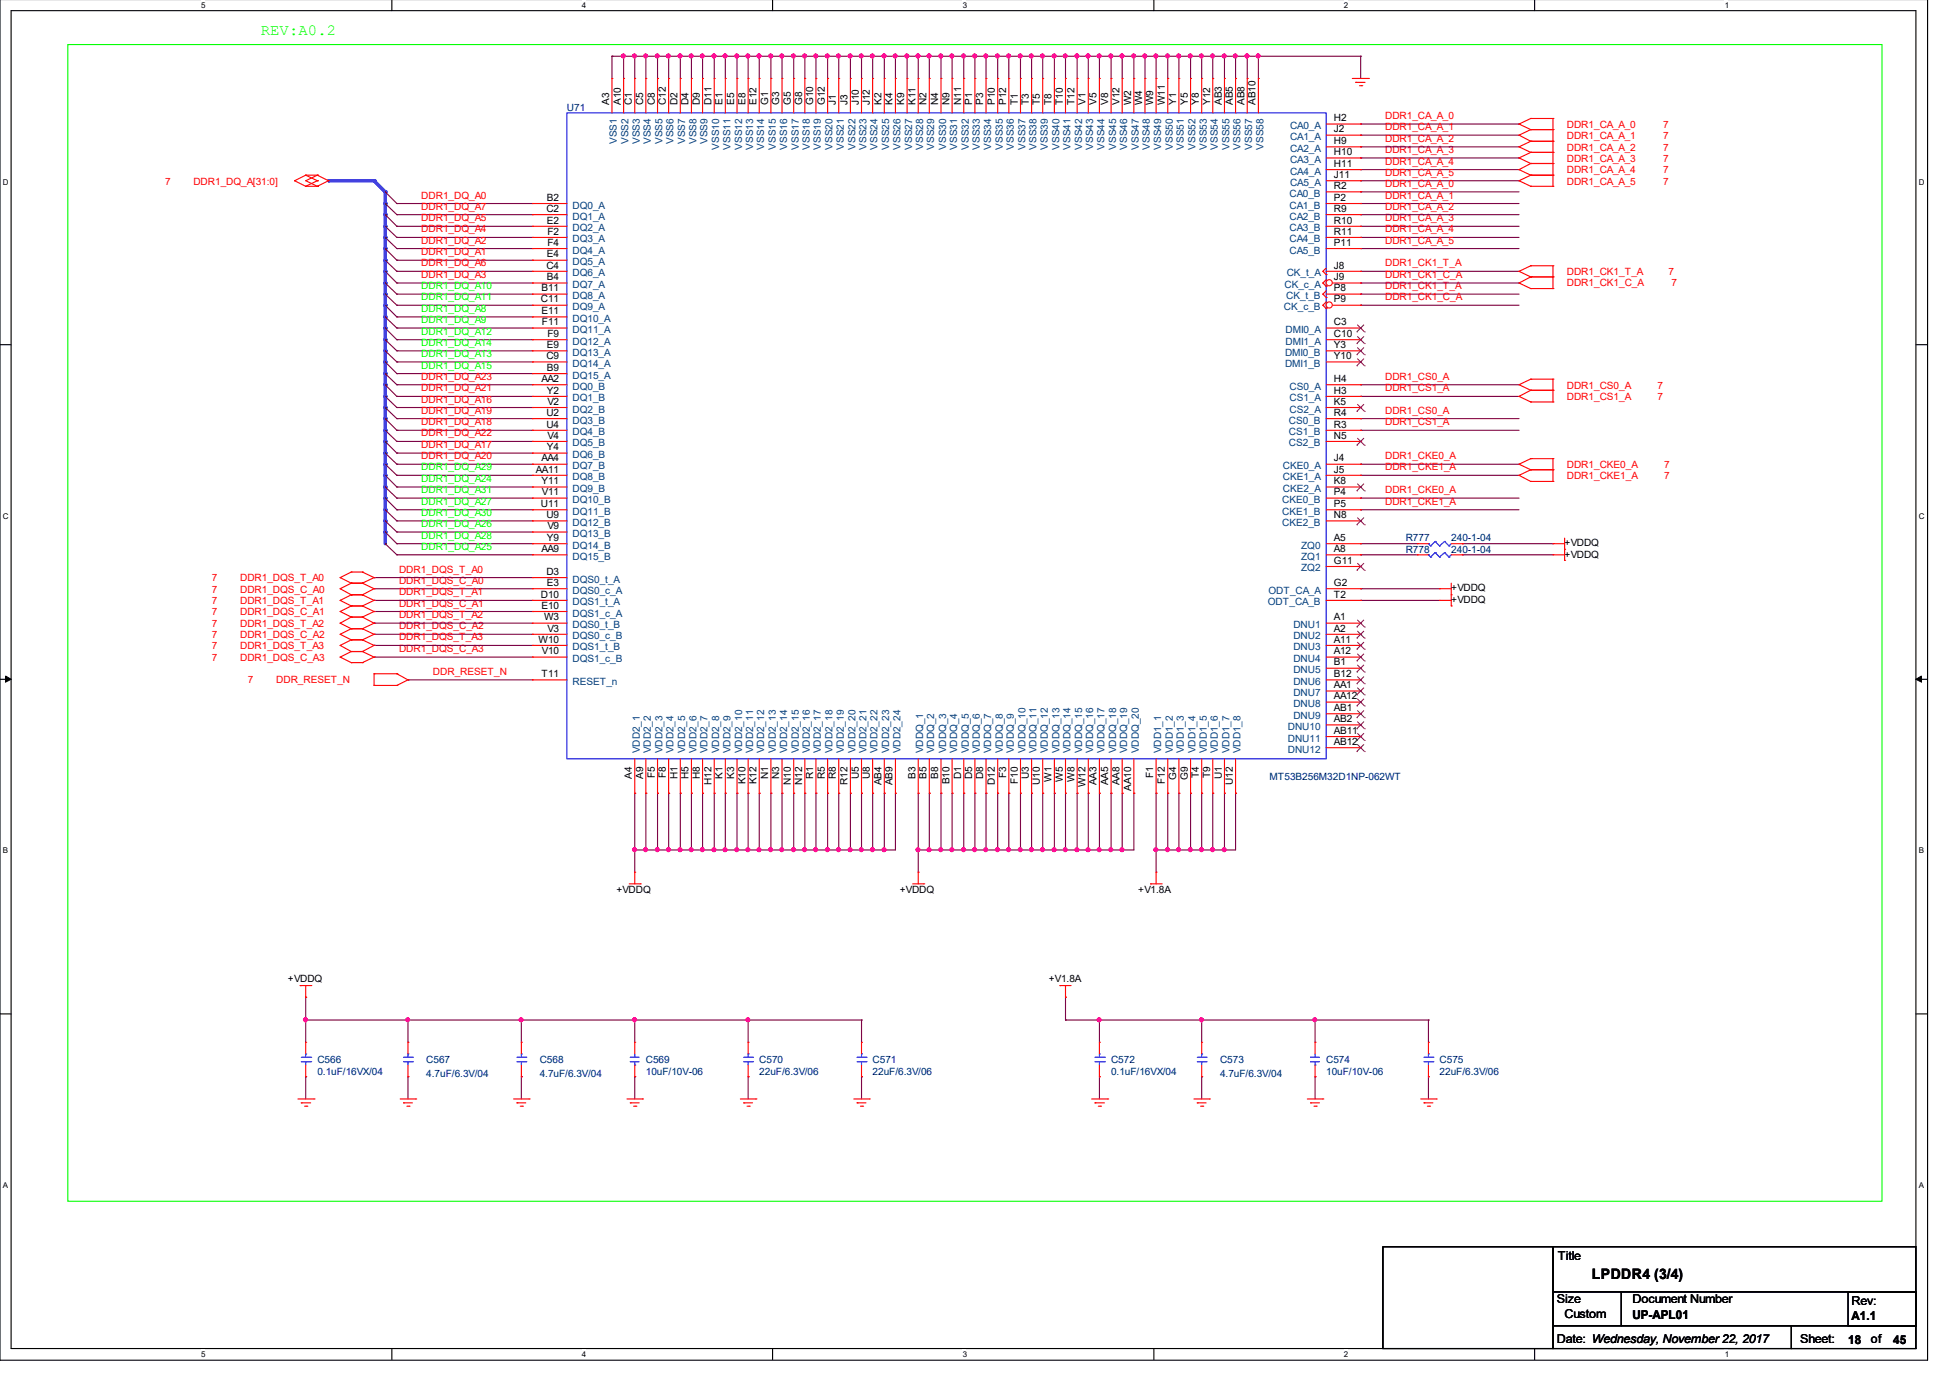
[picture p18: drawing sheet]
<svg xmlns="http://www.w3.org/2000/svg" width="297mm" height="210mm" viewBox="0 0 297 210" stroke-linecap="round" stroke-linejoin="round" font-family="sans-serif">
<defs><g id="words">
<text font-size="2.4" fill="#0f0" x="39.7" y="5.3">REV:A0.2</text>
<text font-size="2.2" x="242.5" y="194.8">LPDDR4 (3/4)</text>
<g font-size="1.9">
<text x="237.3" y="192">Title</text>
<text x="237.2" y="198.5">Size</text>
<text x="238.3" y="200.8">Custom</text>
<text x="248.7" y="198.5">Document Number</text>
<text x="248.7" y="200.8">UP-APL01</text>
<text x="282" y="198.8">Rev:</text>
<text x="282" y="201">A1.1</text>
<text x="237.2" y="204.6">Date: Wednesday, November 22, 2017</text>
<text x="274.2" y="204.6">Sheet:</text>
<text x="281.5" y="204.7">18</text>
<text x="285" y="204.6">of</text>
<text x="288.4" y="204.7">45</text>
</g>
<g font-size="1.5" fill="#000080">
<text x="86.4" y="16.9">U71</text>
<text x="214.1" y="82.5">R777</text>
<text x="221.1" y="82.5">240-1-04</text>
<text x="214.1" y="84.3">R778</text>
<text x="221.1" y="84.3">240-1-04</text>
<text x="193.4" y="118.8">MT53B256M32D1NP-062WT</text>
<text x="48.3" y="162">C566</text>
<text x="64.9" y="162">C567</text>
<text x="82.2" y="162">C568</text>
<text x="98.4" y="162">C569</text>
<text x="115.7" y="162">C570</text>
<text x="132.9" y="162">C571</text>
<text x="169.2" y="162">C572</text>
<text x="185.8" y="162">C573</text>
<text x="202" y="162">C574</text>
<text x="219.3" y="162">C575</text>
<text x="48.3" y="163.7">0.1uF/16VX/04</text>
<text x="64.9" y="164">4.7uF/6.3V/04</text>
<text x="82.2" y="164">4.7uF/6.3V/04</text>
<text x="98.4" y="163.7">10uF/10V-06</text>
<text x="115.7" y="163.7">22uF/6.3V/06</text>
<text x="132.9" y="163.7">22uF/6.3V/06</text>
<text x="169.2" y="163.7">0.1uF/16VX/04</text>
<text x="185.8" y="164">4.7uF/6.3V/04</text>
<text x="202" y="163.7">10uF/10V-06</text>
<text x="219.3" y="163.7">22uF/6.3V/06</text>
</g>
<g font-size="1.5">
<text x="92.8" y="16" transform="rotate(-90 92.8 16)">A3</text>
<text x="94.6" y="16" transform="rotate(-90 94.6 16)">A10</text>
<text x="96.3" y="16" transform="rotate(-90 96.3 16)">C1</text>
<text x="98" y="16" transform="rotate(-90 98 16)">C5</text>
<text x="99.7" y="16" transform="rotate(-90 99.7 16)">C8</text>
<text x="101.4" y="16" transform="rotate(-90 101.4 16)">C12</text>
<text x="103.2" y="16" transform="rotate(-90 103.2 16)">D2</text>
<text x="104.9" y="16" transform="rotate(-90 104.9 16)">D4</text>
<text x="106.6" y="16" transform="rotate(-90 106.6 16)">D9</text>
<text x="108.4" y="16" transform="rotate(-90 108.4 16)">D11</text>
<text x="110.1" y="16" transform="rotate(-90 110.1 16)">E1</text>
<text x="111.8" y="16" transform="rotate(-90 111.8 16)">E5</text>
<text x="113.5" y="16" transform="rotate(-90 113.5 16)">E8</text>
<text x="115.2" y="16" transform="rotate(-90 115.2 16)">E12</text>
<text x="117" y="16" transform="rotate(-90 117 16)">G1</text>
<text x="118.7" y="16" transform="rotate(-90 118.7 16)">G3</text>
<text x="120.5" y="16" transform="rotate(-90 120.5 16)">G5</text>
<text x="122.2" y="16" transform="rotate(-90 122.2 16)">G8</text>
<text x="123.9" y="16" transform="rotate(-90 123.9 16)">G10</text>
<text x="125.6" y="16" transform="rotate(-90 125.6 16)">G12</text>
<text x="127.3" y="16" transform="rotate(-90 127.3 16)">J1</text>
<text x="129.1" y="16" transform="rotate(-90 129.1 16)">J3</text>
<text x="130.8" y="16" transform="rotate(-90 130.8 16)">J10</text>
<text x="132.5" y="16" transform="rotate(-90 132.5 16)">J12</text>
<text x="134.3" y="16" transform="rotate(-90 134.3 16)">K2</text>
<text x="136" y="16" transform="rotate(-90 136 16)">K4</text>
<text x="137.8" y="16" transform="rotate(-90 137.8 16)">K9</text>
<text x="139.4" y="16" transform="rotate(-90 139.4 16)">K11</text>
<text x="141.1" y="16" transform="rotate(-90 141.1 16)">N2</text>
<text x="142.9" y="16" transform="rotate(-90 142.9 16)">N4</text>
<text x="144.6" y="16" transform="rotate(-90 144.6 16)">N9</text>
<text x="146.4" y="16" transform="rotate(-90 146.4 16)">N11</text>
<text x="148.1" y="16" transform="rotate(-90 148.1 16)">P1</text>
<text x="149.8" y="16" transform="rotate(-90 149.8 16)">P3</text>
<text x="151.6" y="16" transform="rotate(-90 151.6 16)">P10</text>
<text x="153.2" y="16" transform="rotate(-90 153.2 16)">P12</text>
<text x="155" y="16" transform="rotate(-90 155 16)">T1</text>
<text x="156.7" y="16" transform="rotate(-90 156.7 16)">T3</text>
<text x="158.4" y="16" transform="rotate(-90 158.4 16)">T5</text>
<text x="160.2" y="16" transform="rotate(-90 160.2 16)">T8</text>
<text x="161.9" y="16" transform="rotate(-90 161.9 16)">T10</text>
<text x="163.7" y="16" transform="rotate(-90 163.7 16)">T12</text>
<text x="165.4" y="16" transform="rotate(-90 165.4 16)">V1</text>
<text x="167" y="16" transform="rotate(-90 167 16)">V5</text>
<text x="168.8" y="16" transform="rotate(-90 168.8 16)">V8</text>
<text x="170.5" y="16" transform="rotate(-90 170.5 16)">V12</text>
<text x="172.3" y="16" transform="rotate(-90 172.3 16)">W2</text>
<text x="174" y="16" transform="rotate(-90 174 16)">W4</text>
<text x="175.7" y="16" transform="rotate(-90 175.7 16)">W9</text>
<text x="177.5" y="16" transform="rotate(-90 177.5 16)">W11</text>
<text x="179.2" y="16" transform="rotate(-90 179.2 16)">Y1</text>
<text x="180.9" y="16" transform="rotate(-90 180.9 16)">Y5</text>
<text x="182.6" y="16" transform="rotate(-90 182.6 16)">Y8</text>
<text x="184.3" y="16" transform="rotate(-90 184.3 16)">Y12</text>
<text x="186.1" y="16" transform="rotate(-90 186.1 16)">AB3</text>
<text x="187.8" y="16" transform="rotate(-90 187.8 16)">AB5</text>
<text x="189.6" y="16" transform="rotate(-90 189.6 16)">AB8</text>
<text x="191.3" y="16" transform="rotate(-90 191.3 16)">AB10</text>
<text x="203.2" y="18.5">H2</text>
<text x="203.2" y="20.2">J2</text>
<text x="203.2" y="21.9">H9</text>
<text x="203.2" y="23.6">H10</text>
<text x="203.2" y="25.4">H11</text>
<text x="203.2" y="27.1">J11</text>
<text x="203.2" y="28.8">R2</text>
<text x="83.2" y="32.3">C2</text>
<text x="83.3" y="30.6">B2</text>
<text x="83.3" y="34.1">E2</text>
<text x="83.4" y="35.7">F2</text>
<text x="203.2" y="30.6">P2</text>
<text x="203.2" y="32.3">R9</text>
<text x="203.2" y="34.1">R10</text>
<text x="203.2" y="35.7">R11</text>
<text x="83.2" y="40.9">C4</text>
<text x="83.3" y="39.2">E4</text>
<text x="83.4" y="37.4">F4</text>
<text x="203.2" y="40.9">J8</text>
<text x="203.2" y="37.4">P11</text>
<text x="82.4" y="46.1">C11</text>
<text x="82.5" y="44.4">B11</text>
<text x="82.5" y="47.9">E11</text>
<text x="83.3" y="42.7">B4</text>
<text x="203.2" y="42.7">J9</text>
<text x="203.2" y="44.4">P8</text>
<text x="203.2" y="46.1">P9</text>
<text x="82.5" y="49.5">F11</text>
<text x="83.3" y="53">E9</text>
<text x="83.4" y="51.3">F9</text>
<text x="203.2" y="49.5">C3</text>
<text x="203.2" y="51.3">C10</text>
<text x="203.2" y="53">Y3</text>
<text x="82.5" y="58.2">AA2</text>
<text x="83.2" y="54.7">C9</text>
<text x="83.3" y="56.5">B9</text>
<text x="83.3" y="60">Y2</text>
<text x="203.2" y="54.7">Y10</text>
<text x="203.2" y="58.2">H4</text>
<text x="203.2" y="60">H3</text>
<text x="83.2" y="63.3">U2</text>
<text x="83.2" y="65.1">U4</text>
<text x="83.4" y="61.7">V2</text>
<text x="203.2" y="61.7">K5</text>
<text x="203.2" y="63.3">R4</text>
<text x="203.2" y="65.1">R3</text>
<text x="81.6" y="72">AA11</text>
<text x="82.5" y="70.3">AA4</text>
<text x="83.3" y="68.6">Y4</text>
<text x="83.4" y="66.8">V4</text>
<text x="203.2" y="70.3">J4</text>
<text x="203.2" y="72">J5</text>
<text x="203.2" y="66.8">N5</text>
<text x="82.4" y="77.2">U11</text>
<text x="82.5" y="73.8">Y11</text>
<text x="82.5" y="75.5">V11</text>
<text x="203.2" y="73.8">K8</text>
<text x="203.2" y="75.5">P4</text>
<text x="203.2" y="77.2">P5</text>
<text x="83.2" y="78.9">U9</text>
<text x="83.3" y="82.4">Y9</text>
<text x="83.4" y="80.6">V9</text>
<text x="203.2" y="82.4">A5</text>
<text x="203.2" y="78.9">N8</text>
<text x="238.3" y="83.2">+VDDQ</text>
<text x="82.5" y="84.1">AA9</text>
<text x="83.2" y="87.6">D3</text>
<text x="83.3" y="89.3">E3</text>
<text x="203.2" y="89.3">G2</text>
<text x="203.2" y="84.1">A8</text>
<text x="203.2" y="85.9">G11</text>
<text x="238.3" y="84.9">+VDDQ</text>
<text x="82.4" y="91">D10</text>
<text x="82.5" y="92.7">E10</text>
<text x="82.9" y="94.5">W3</text>
<text x="203.2" y="94.5">A1</text>
<text x="203.2" y="91">T2</text>
<text x="221.1" y="91.9">+VDDQ</text>
<text x="221.1" y="90.1">+VDDQ</text>
<text x="82" y="97.9">W10</text>
<text x="82.5" y="99.7">V10</text>
<text x="83.4" y="96.2">V3</text>
<text x="203.2" y="96.2">A2</text>
<text x="203.2" y="97.9">A11</text>
<text x="203.2" y="99.7">A12</text>
<text x="203.2" y="101.4">B1</text>
<text x="82.5" y="103.1">T11</text>
<text x="203.2" y="103.1">B12</text>
<text x="203.2" y="104.8">AA1</text>
<text x="203.2" y="106.5">AA12</text>
<text x="203.2" y="108.3">AB1</text>
<text x="203.2" y="110">AB2</text>
<text x="203.2" y="111.8">AB11</text>
<text x="203.2" y="113.5">AB12</text>
<text x="96.3" y="118.6" transform="rotate(-90 96.3 118.6)">A4</text>
<text x="98" y="118.6" transform="rotate(-90 98 118.6)">A9</text>
<text x="99.7" y="118.5" transform="rotate(-90 99.7 118.5)">F5</text>
<text x="101.4" y="118.5" transform="rotate(-90 101.4 118.5)">F8</text>
<text x="103.2" y="118.7" transform="rotate(-90 103.2 118.7)">H1</text>
<text x="104.9" y="118.7" transform="rotate(-90 104.9 118.7)">H5</text>
<text x="106.6" y="118.7" transform="rotate(-90 106.6 118.7)">H8</text>
<text x="108.4" y="119.6" transform="rotate(-90 108.4 119.6)">H12</text>
<text x="110.1" y="118.6" transform="rotate(-90 110.1 118.6)">K1</text>
<text x="111.8" y="118.6" transform="rotate(-90 111.8 118.6)">K3</text>
<text x="113.5" y="119.5" transform="rotate(-90 113.5 119.5)">K10</text>
<text x="115.2" y="119.5" transform="rotate(-90 115.2 119.5)">K12</text>
<text x="117" y="118.7" transform="rotate(-90 117 118.7)">N1</text>
<text x="118.7" y="118.7" transform="rotate(-90 118.7 118.7)">N3</text>
<text x="120.5" y="119.6" transform="rotate(-90 120.5 119.6)">N10</text>
<text x="122.2" y="119.6" transform="rotate(-90 122.2 119.6)">N12</text>
<text x="123.9" y="118.7" transform="rotate(-90 123.9 118.7)">R1</text>
<text x="125.6" y="118.7" transform="rotate(-90 125.6 118.7)">R5</text>
<text x="127.3" y="118.7" transform="rotate(-90 127.3 118.7)">R8</text>
<text x="129.1" y="119.6" transform="rotate(-90 129.1 119.6)">R12</text>
<text x="130.8" y="118.7" transform="rotate(-90 130.8 118.7)">U5</text>
<text x="132.5" y="118.7" transform="rotate(-90 132.5 118.7)">U8</text>
<text x="134.3" y="119.6" transform="rotate(-90 134.3 119.6)">AB4</text>
<text x="136" y="119.6" transform="rotate(-90 136 119.6)">AB9</text>
<text x="139.4" y="118.6" transform="rotate(-90 139.4 118.6)">B3</text>
<text x="141.1" y="118.6" transform="rotate(-90 141.1 118.6)">B5</text>
<text x="142.9" y="118.6" transform="rotate(-90 142.9 118.6)">B8</text>
<text x="144.6" y="119.5" transform="rotate(-90 144.6 119.5)">B10</text>
<text x="146.4" y="118.7" transform="rotate(-90 146.4 118.7)">D1</text>
<text x="148.1" y="118.7" transform="rotate(-90 148.1 118.7)">D5</text>
<text x="149.8" y="118.7" transform="rotate(-90 149.8 118.7)">D8</text>
<text x="151.6" y="119.6" transform="rotate(-90 151.6 119.6)">D12</text>
<text x="153.2" y="118.5" transform="rotate(-90 153.2 118.5)">F3</text>
<text x="155" y="119.4" transform="rotate(-90 155 119.4)">F10</text>
<text x="156.7" y="118.7" transform="rotate(-90 156.7 118.7)">U3</text>
<text x="158.4" y="119.6" transform="rotate(-90 158.4 119.6)">U10</text>
<text x="160.2" y="119.1" transform="rotate(-90 160.2 119.1)">W1</text>
<text x="161.9" y="119.1" transform="rotate(-90 161.9 119.1)">W5</text>
<text x="163.7" y="119.1" transform="rotate(-90 163.7 119.1)">W8</text>
<text x="165.4" y="119.9" transform="rotate(-90 165.4 119.9)">W12</text>
<text x="167" y="119.6" transform="rotate(-90 167 119.6)">AA3</text>
<text x="168.8" y="119.6" transform="rotate(-90 168.8 119.6)">AA5</text>
<text x="170.5" y="119.6" transform="rotate(-90 170.5 119.6)">AA8</text>
<text x="175.7" y="118.5" transform="rotate(-90 175.7 118.5)">F1</text>
<text x="177.5" y="119.4" transform="rotate(-90 177.5 119.4)">F12</text>
<text x="179.2" y="118.8" transform="rotate(-90 179.2 118.8)">G4</text>
<text x="180.9" y="118.8" transform="rotate(-90 180.9 118.8)">G9</text>
<text x="182.6" y="118.5" transform="rotate(-90 182.6 118.5)">T4</text>
<text x="184.3" y="118.5" transform="rotate(-90 184.3 118.5)">T9</text>
<text x="186.1" y="118.7" transform="rotate(-90 186.1 118.7)">U1</text>
<text x="187.8" y="119.6" transform="rotate(-90 187.8 119.6)">U12</text>
<text x="172.3" y="120.5" transform="rotate(-90 172.3 120.5)">AA10</text>
<text x="93.9" y="136.1">+VDDQ</text>
<text x="137.1" y="136.1">+VDDQ</text>
<text x="173.4" y="136.1">+V1.8A</text>
<text x="43.9" y="149.5">+VDDQ</text>
<text x="159.8" y="149.5">+V1.8A</text>
</g>
<g font-size="1.5" fill="#004080">
<text x="94" y="21.9" transform="rotate(-90 94 21.9)">VSS1</text>
<text x="95.8" y="21.9" transform="rotate(-90 95.8 21.9)">VSS2</text>
<text x="97.5" y="21.9" transform="rotate(-90 97.5 21.9)">VSS3</text>
<text x="99.1" y="21.9" transform="rotate(-90 99.1 21.9)">VSS4</text>
<text x="100.9" y="21.9" transform="rotate(-90 100.9 21.9)">VSS5</text>
<text x="102.6" y="21.9" transform="rotate(-90 102.6 21.9)">VSS6</text>
<text x="104.4" y="21.9" transform="rotate(-90 104.4 21.9)">VSS7</text>
<text x="106.1" y="21.9" transform="rotate(-90 106.1 21.9)">VSS8</text>
<text x="107.8" y="21.9" transform="rotate(-90 107.8 21.9)">VSS9</text>
<text x="109.6" y="22.8" transform="rotate(-90 109.6 22.8)">VSS10</text>
<text x="111.3" y="22.8" transform="rotate(-90 111.3 22.8)">VSS11</text>
<text x="113" y="22.8" transform="rotate(-90 113 22.8)">VSS12</text>
<text x="114.7" y="22.8" transform="rotate(-90 114.7 22.8)">VSS13</text>
<text x="116.4" y="22.8" transform="rotate(-90 116.4 22.8)">VSS14</text>
<text x="118.2" y="22.8" transform="rotate(-90 118.2 22.8)">VSS15</text>
<text x="119.9" y="22.8" transform="rotate(-90 119.9 22.8)">VSS16</text>
<text x="121.7" y="22.8" transform="rotate(-90 121.7 22.8)">VSS17</text>
<text x="123.4" y="22.8" transform="rotate(-90 123.4 22.8)">VSS18</text>
<text x="125.1" y="22.8" transform="rotate(-90 125.1 22.8)">VSS19</text>
<text x="126.8" y="22.8" transform="rotate(-90 126.8 22.8)">VSS20</text>
<text x="128.5" y="22.8" transform="rotate(-90 128.5 22.8)">VSS21</text>
<text x="130.3" y="22.8" transform="rotate(-90 130.3 22.8)">VSS22</text>
<text x="132" y="22.8" transform="rotate(-90 132 22.8)">VSS23</text>
<text x="133.7" y="22.8" transform="rotate(-90 133.7 22.8)">VSS24</text>
<text x="135.5" y="22.8" transform="rotate(-90 135.5 22.8)">VSS25</text>
<text x="137.2" y="22.8" transform="rotate(-90 137.2 22.8)">VSS26</text>
<text x="138.9" y="22.8" transform="rotate(-90 138.9 22.8)">VSS27</text>
<text x="140.6" y="22.8" transform="rotate(-90 140.6 22.8)">VSS28</text>
<text x="142.3" y="22.8" transform="rotate(-90 142.3 22.8)">VSS29</text>
<text x="144.1" y="22.8" transform="rotate(-90 144.1 22.8)">VSS30</text>
<text x="145.8" y="22.8" transform="rotate(-90 145.8 22.8)">VSS31</text>
<text x="147.6" y="22.8" transform="rotate(-90 147.6 22.8)">VSS32</text>
<text x="149.3" y="22.8" transform="rotate(-90 149.3 22.8)">VSS33</text>
<text x="151" y="22.8" transform="rotate(-90 151 22.8)">VSS34</text>
<text x="152.7" y="22.8" transform="rotate(-90 152.7 22.8)">VSS35</text>
<text x="154.4" y="22.8" transform="rotate(-90 154.4 22.8)">VSS36</text>
<text x="156.2" y="22.8" transform="rotate(-90 156.2 22.8)">VSS37</text>
<text x="157.9" y="22.8" transform="rotate(-90 157.9 22.8)">VSS38</text>
<text x="159.6" y="22.8" transform="rotate(-90 159.6 22.8)">VSS39</text>
<text x="161.4" y="22.8" transform="rotate(-90 161.4 22.8)">VSS40</text>
<text x="163.1" y="22.8" transform="rotate(-90 163.1 22.8)">VSS41</text>
<text x="164.8" y="22.8" transform="rotate(-90 164.8 22.8)">VSS42</text>
<text x="166.5" y="22.8" transform="rotate(-90 166.5 22.8)">VSS43</text>
<text x="168.2" y="22.8" transform="rotate(-90 168.2 22.8)">VSS44</text>
<text x="170" y="22.8" transform="rotate(-90 170 22.8)">VSS45</text>
<text x="171.7" y="22.8" transform="rotate(-90 171.7 22.8)">VSS46</text>
<text x="173.5" y="22.8" transform="rotate(-90 173.5 22.8)">VSS47</text>
<text x="175.2" y="22.8" transform="rotate(-90 175.2 22.8)">VSS48</text>
<text x="176.9" y="22.8" transform="rotate(-90 176.9 22.8)">VSS49</text>
<text x="178.6" y="22.8" transform="rotate(-90 178.6 22.8)">VSS50</text>
<text x="180.3" y="22.8" transform="rotate(-90 180.3 22.8)">VSS51</text>
<text x="182.1" y="22.8" transform="rotate(-90 182.1 22.8)">VSS52</text>
<text x="183.8" y="22.8" transform="rotate(-90 183.8 22.8)">VSS53</text>
<text x="185.5" y="22.8" transform="rotate(-90 185.5 22.8)">VSS54</text>
<text x="187.3" y="22.8" transform="rotate(-90 187.3 22.8)">VSS55</text>
<text x="189" y="22.8" transform="rotate(-90 189 22.8)">VSS56</text>
<text x="190.8" y="22.8" transform="rotate(-90 190.8 22.8)">VSS57</text>
<text x="192.4" y="22.8" transform="rotate(-90 192.4 22.8)">VSS58</text>
<text x="196.5" y="19.7">CA0_A</text>
<text x="196.5" y="21.4">CA1_A</text>
<text x="196.5" y="23.1">CA2_A</text>
<text x="196.4" y="30">CA0_B</text>
<text x="196.5" y="24.8">CA3_A</text>
<text x="196.5" y="26.6">CA4_A</text>
<text x="196.5" y="28.3">CA5_A</text>
<text x="87.2" y="31.8">DQ0_A</text>
<text x="87.2" y="33.5">DQ1_A</text>
<text x="87.2" y="35.2">DQ2_A</text>
<text x="196.4" y="31.8">CA1_B</text>
<text x="196.4" y="33.5">CA2_B</text>
<text x="196.4" y="35.2">CA3_B</text>
<text x="87.2" y="36.9">DQ3_A</text>
<text x="87.2" y="38.6">DQ4_A</text>
<text x="87.2" y="40.4">DQ5_A</text>
<text x="196.4" y="36.9">CA4_B</text>
<text x="196.4" y="38.6">CA5_B</text>
<text x="87.2" y="42.1">DQ6_A</text>
<text x="87.2" y="43.9">DQ7_A</text>
<text x="87.2" y="45.6">DQ8_A</text>
<text x="87.2" y="47.3">DQ9_A</text>
<text x="195.6" y="47.3">CK_c_B</text>
<text x="195.7" y="43.9">CK_c_A</text>
<text x="195.9" y="45.6">CK_t_B</text>
<text x="196" y="42.1">CK_t_A</text>
<text x="87.2" y="49">DQ10_A</text>
<text x="87.2" y="50.7">DQ11_A</text>
<text x="87.2" y="52.5">DQ12_A</text>
<text x="195.8" y="50.7">DMI0_A</text>
<text x="195.8" y="52.5">DMI1_A</text>
<text x="87.2" y="54.2">DQ13_A</text>
<text x="87.2" y="55.9">DQ14_A</text>
<text x="87.2" y="57.7">DQ15_A</text>
<text x="87.2" y="59.4">DQ0_B</text>
<text x="195.7" y="54.2">DMI0_B</text>
<text x="195.7" y="55.9">DMI1_B</text>
<text x="196.4" y="59.4">CS0_A</text>
<text x="87.2" y="61.1">DQ1_B</text>
<text x="87.2" y="62.8">DQ2_B</text>
<text x="87.2" y="64.5">DQ3_B</text>
<text x="196.3" y="64.5">CS0_B</text>
<text x="196.4" y="61.1">CS1_A</text>
<text x="196.4" y="62.8">CS2_A</text>
<text x="87.2" y="66.3">DQ4_B</text>
<text x="87.2" y="68">DQ5_B</text>
<text x="87.2" y="69.8">DQ6_B</text>
<text x="87.2" y="71.5">DQ7_B</text>
<text x="195.4" y="71.5">CKE0_A</text>
<text x="196.3" y="66.3">CS1_B</text>
<text x="196.3" y="68">CS2_B</text>
<text x="87.2" y="73.2">DQ8_B</text>
<text x="87.2" y="74.9">DQ9_B</text>
<text x="87.2" y="76.6">DQ10_B</text>
<text x="195.3" y="76.6">CKE0_B</text>
<text x="195.4" y="73.2">CKE1_A</text>
<text x="195.4" y="74.9">CKE2_A</text>
<text x="87.2" y="78.4">DQ11_B</text>
<text x="87.2" y="80.1">DQ12_B</text>
<text x="87.2" y="81.8">DQ13_B</text>
<text x="87.2" y="83.6">DQ14_B</text>
<text x="195.3" y="78.4">CKE1_B</text>
<text x="195.3" y="80.1">CKE2_B</text>
<text x="198.2" y="83.6">ZQ0</text>
<text x="87.2" y="85.3">DQ15_B</text>
<text x="87.2" y="88.7">DQS0_t_A</text>
<text x="198.2" y="85.3">ZQ1</text>
<text x="198.2" y="87.1">ZQ2</text>
<text x="87.2" y="90.4">DQS0_c_A</text>
<text x="87.2" y="92.2">DQS1_t_A</text>
<text x="87.2" y="93.9">DQS1_c_A</text>
<text x="87.2" y="95.7">DQS0_t_B</text>
<text x="193.1" y="92.2">ODT_CA_B</text>
<text x="193.2" y="90.4">ODT_CA_A</text>
<text x="197" y="95.7">DNU1</text>
<text x="87.2" y="97.4">DQS0_c_B</text>
<text x="87.2" y="99.1">DQS1_t_B</text>
<text x="87.2" y="100.9">DQS1_c_B</text>
<text x="197" y="97.4">DNU2</text>
<text x="197" y="99.1">DNU3</text>
<text x="197" y="100.9">DNU4</text>
<text x="87.2" y="104.3">RESET_n</text>
<text x="197" y="102.5">DNU5</text>
<text x="197" y="104.3">DNU6</text>
<text x="197" y="106">DNU7</text>
<text x="197" y="107.7">DNU8</text>
<text x="196.2" y="111.2">DNU10</text>
<text x="196.2" y="113">DNU11</text>
<text x="197" y="109.5">DNU9</text>
<text x="97.5" y="114.7" transform="rotate(-90 97.5 114.7)">VDD2_1</text>
<text x="99.1" y="114.7" transform="rotate(-90 99.1 114.7)">VDD2_2</text>
<text x="100.9" y="114.7" transform="rotate(-90 100.9 114.7)">VDD2_3</text>
<text x="102.6" y="114.7" transform="rotate(-90 102.6 114.7)">VDD2_4</text>
<text x="104.4" y="114.7" transform="rotate(-90 104.4 114.7)">VDD2_5</text>
<text x="106.1" y="114.7" transform="rotate(-90 106.1 114.7)">VDD2_6</text>
<text x="107.8" y="114.7" transform="rotate(-90 107.8 114.7)">VDD2_7</text>
<text x="109.6" y="114.7" transform="rotate(-90 109.6 114.7)">VDD2_8</text>
<text x="111.3" y="114.7" transform="rotate(-90 111.3 114.7)">VDD2_9</text>
<text x="113" y="114.7" transform="rotate(-90 113 114.7)">VDD2_10</text>
<text x="114.7" y="114.7" transform="rotate(-90 114.7 114.7)">VDD2_11</text>
<text x="116.4" y="114.7" transform="rotate(-90 116.4 114.7)">VDD2_12</text>
<text x="118.2" y="114.7" transform="rotate(-90 118.2 114.7)">VDD2_13</text>
<text x="119.9" y="114.7" transform="rotate(-90 119.9 114.7)">VDD2_14</text>
<text x="121.7" y="114.7" transform="rotate(-90 121.7 114.7)">VDD2_15</text>
<text x="123.4" y="114.7" transform="rotate(-90 123.4 114.7)">VDD2_16</text>
<text x="125.1" y="114.7" transform="rotate(-90 125.1 114.7)">VDD2_17</text>
<text x="126.8" y="114.7" transform="rotate(-90 126.8 114.7)">VDD2_18</text>
<text x="128.5" y="114.7" transform="rotate(-90 128.5 114.7)">VDD2_19</text>
<text x="130.3" y="114.7" transform="rotate(-90 130.3 114.7)">VDD2_20</text>
<text x="132" y="114.7" transform="rotate(-90 132 114.7)">VDD2_21</text>
<text x="133.7" y="114.7" transform="rotate(-90 133.7 114.7)">VDD2_22</text>
<text x="135.5" y="114.7" transform="rotate(-90 135.5 114.7)">VDD2_23</text>
<text x="137.2" y="114.7" transform="rotate(-90 137.2 114.7)">VDD2_24</text>
<text x="140.6" y="114.7" transform="rotate(-90 140.6 114.7)">VDDQ_1</text>
<text x="142.3" y="114.7" transform="rotate(-90 142.3 114.7)">VDDQ_2</text>
<text x="144.1" y="114.7" transform="rotate(-90 144.1 114.7)">VDDQ_3</text>
<text x="145.8" y="114.7" transform="rotate(-90 145.8 114.7)">VDDQ_4</text>
<text x="147.6" y="114.7" transform="rotate(-90 147.6 114.7)">VDDQ_5</text>
<text x="149.3" y="114.7" transform="rotate(-90 149.3 114.7)">VDDQ_6</text>
<text x="151" y="114.7" transform="rotate(-90 151 114.7)">VDDQ_7</text>
<text x="152.7" y="114.7" transform="rotate(-90 152.7 114.7)">VDDQ_8</text>
<text x="154.4" y="114.7" transform="rotate(-90 154.4 114.7)">VDDQ_9</text>
<text x="156.2" y="114.7" transform="rotate(-90 156.2 114.7)">VDDQ_10</text>
<text x="157.9" y="114.7" transform="rotate(-90 157.9 114.7)">VDDQ_11</text>
<text x="159.6" y="114.7" transform="rotate(-90 159.6 114.7)">VDDQ_12</text>
<text x="161.4" y="114.7" transform="rotate(-90 161.4 114.7)">VDDQ_13</text>
<text x="163.1" y="114.7" transform="rotate(-90 163.1 114.7)">VDDQ_14</text>
<text x="164.8" y="114.7" transform="rotate(-90 164.8 114.7)">VDDQ_15</text>
<text x="166.5" y="114.7" transform="rotate(-90 166.5 114.7)">VDDQ_16</text>
<text x="168.2" y="114.7" transform="rotate(-90 168.2 114.7)">VDDQ_17</text>
<text x="170" y="114.7" transform="rotate(-90 170 114.7)">VDDQ_18</text>
<text x="171.7" y="114.7" transform="rotate(-90 171.7 114.7)">VDDQ_19</text>
<text x="173.5" y="114.7" transform="rotate(-90 173.5 114.7)">VDDQ_20</text>
<text x="176.9" y="114.7" transform="rotate(-90 176.9 114.7)">VDD1_1</text>
<text x="178.6" y="114.7" transform="rotate(-90 178.6 114.7)">VDD1_2</text>
<text x="180.3" y="114.7" transform="rotate(-90 180.3 114.7)">VDD1_3</text>
<text x="182.1" y="114.7" transform="rotate(-90 182.1 114.7)">VDD1_4</text>
<text x="183.8" y="114.7" transform="rotate(-90 183.8 114.7)">VDD1_5</text>
<text x="185.5" y="114.7" transform="rotate(-90 185.5 114.7)">VDD1_6</text>
<text x="187.3" y="114.7" transform="rotate(-90 187.3 114.7)">VDD1_7</text>
<text x="189" y="114.7" transform="rotate(-90 189 114.7)">VDD1_8</text>
<text x="196.2" y="114.7">DNU12</text>
</g>
<g font-size="1.5" fill="#f00">
<text x="211" y="18.1">DDR1_CA_A_0</text>
<text x="211" y="23.3">DDR1_CA_A_3</text>
<text x="211" y="19.8">DDR1_CA_A_1</text>
<text x="211" y="21.6">DDR1_CA_A_2</text>
<text x="238.7" y="19.5">DDR1_CA_A_0</text>
<text x="238.7" y="21.2">DDR1_CA_A_1</text>
<text x="238.7" y="23">DDR1_CA_A_2</text>
<text x="253.3" y="19.5">7</text>
<text x="253.3" y="21.2">7</text>
<text x="253.3" y="23">7</text>
<text x="25.1" y="28.1">7</text>
<text x="29.5" y="28.1">DDR1_DQ_A[31:0]</text>
<text x="211" y="25.1">DDR1_CA_A_4</text>
<text x="211" y="26.8">DDR1_CA_A_5</text>
<text x="211" y="28.5">DDR1_CA_A_0</text>
<text x="238.7" y="24.7">DDR1_CA_A_3</text>
<text x="238.7" y="26.3">DDR1_CA_A_4</text>
<text x="238.7" y="28.1">DDR1_CA_A_5</text>
<text x="253.3" y="24.7">7</text>
<text x="253.3" y="26.3">7</text>
<text x="253.3" y="28.1">7</text>
<text x="64.2" y="30.2">DDR1_DQ_A0</text>
<text x="64.2" y="31.9">DDR1_DQ_A7</text>
<text x="64.2" y="33.7">DDR1_DQ_A5</text>
<text x="64.2" y="35.4">DDR1_DQ_A4</text>
<text x="211" y="33.7">DDR1_CA_A_3</text>
<text x="211" y="35.4">DDR1_CA_A_4</text>
<text x="211" y="30.2">DDR1_CA_A_1</text>
<text x="211" y="31.9">DDR1_CA_A_2</text>
<text x="64.2" y="37.1">DDR1_DQ_A2</text>
<text x="64.2" y="38.9">DDR1_DQ_A1</text>
<text x="64.2" y="40.6">DDR1_DQ_A6</text>
<text x="211" y="37.1">DDR1_CA_A_5</text>
<text x="211" y="40.6">DDR1_CK1_T_A</text>
<text x="238.7" y="41.9">DDR1_CK1_T_A</text>
<text x="254.2" y="41.9">7</text>
<text x="64.2" y="42.3">DDR1_DQ_A3</text>
<text x="211" y="44">DDR1_CK1_T_A</text>
<text x="211" y="45.7">DDR1_CK1_C_A</text>
<text x="211" y="42.3">DDR1_CK1_C_A</text>
<text x="238.7" y="43.6">DDR1_CK1_C_A</text>
<text x="254.6" y="43.6">7</text>
<text x="64.2" y="57.8">DDR1_DQ_A23</text>
<text x="64.2" y="59.6">DDR1_DQ_A21</text>
<text x="211" y="57.8">DDR1_CS0_A</text>
<text x="211" y="59.6">DDR1_CS1_A</text>
<text x="238.7" y="59.2">DDR1_CS0_A</text>
<text x="252.5" y="59.2">7</text>
<text x="64.2" y="61.3">DDR1_DQ_A16</text>
<text x="64.2" y="63">DDR1_DQ_A19</text>
<text x="64.2" y="64.8">DDR1_DQ_A18</text>
<text x="211" y="63">DDR1_CS0_A</text>
<text x="211" y="64.8">DDR1_CS1_A</text>
<text x="238.7" y="60.9">DDR1_CS1_A</text>
<text x="252.5" y="60.9">7</text>
<text x="64.2" y="66.5">DDR1_DQ_A22</text>
<text x="64.2" y="68.3">DDR1_DQ_A17</text>
<text x="64.2" y="69.9">DDR1_DQ_A20</text>
<text x="211" y="69.9">DDR1_CKE0_A</text>
<text x="211" y="71.6">DDR1_CKE1_A</text>
<text x="238.7" y="71.3">DDR1_CKE0_A</text>
<text x="253.5" y="71.3">7</text>
<text x="211" y="75.1">DDR1_CKE0_A</text>
<text x="211" y="76.9">DDR1_CKE1_A</text>
<text x="238.7" y="73">DDR1_CKE1_A</text>
<text x="253.5" y="73">7</text>
<text x="32.3" y="88.6">7</text>
<text x="36.6" y="88.6">DDR1_DQS_T_A0</text>
<text x="60.8" y="88.9">DDR1_DQS_C_A0</text>
<text x="60.8" y="87.2">DDR1_DQS_T_A0</text>
<text x="32.3" y="90.3">7</text>
<text x="32.3" y="93.7">7</text>
<text x="32.3" y="92">7</text>
<text x="32.3" y="95.4">7</text>
<text x="36.6" y="90.3">DDR1_DQS_C_A0</text>
<text x="36.6" y="93.7">DDR1_DQS_C_A1</text>
<text x="36.6" y="92">DDR1_DQS_T_A1</text>
<text x="36.6" y="95.4">DDR1_DQS_T_A2</text>
<text x="60.8" y="92.4">DDR1_DQS_C_A1</text>
<text x="60.8" y="95.9">DDR1_DQS_C_A2</text>
<text x="60.8" y="90.7">DDR1_DQS_T_A1</text>
<text x="60.8" y="94.2">DDR1_DQS_T_A2</text>
<text x="32.3" y="97.2">7</text>
<text x="32.3" y="100.7">7</text>
<text x="32.3" y="98.9">7</text>
<text x="36.6" y="97.2">DDR1_DQS_C_A2</text>
<text x="36.6" y="100.7">DDR1_DQS_C_A3</text>
<text x="36.6" y="98.9">DDR1_DQS_T_A3</text>
<text x="60.8" y="99.3">DDR1_DQS_C_A3</text>
<text x="60.8" y="97.6">DDR1_DQS_T_A3</text>
<text x="37.8" y="104.1">7</text>
<text x="42.1" y="104.1">DDR_RESET_N</text>
<text x="66" y="102.8">DDR_RESET_N</text>
</g>
<g font-size="1.5" fill="#0f0">
<text x="64.2" y="44">DDR1_DQ_A10</text>
<text x="64.2" y="45.7">DDR1_DQ_A11</text>
<text x="64.2" y="47.5">DDR1_DQ_A8</text>
<text x="64.2" y="49.2">DDR1_DQ_A9</text>
<text x="64.2" y="51">DDR1_DQ_A12</text>
<text x="64.2" y="52.7">DDR1_DQ_A14</text>
<text x="64.2" y="54.4">DDR1_DQ_A13</text>
<text x="64.2" y="56.1">DDR1_DQ_A15</text>
<text x="64.2" y="71.6">DDR1_DQ_A29</text>
<text x="64.2" y="73.4">DDR1_DQ_A24</text>
<text x="64.2" y="75.1">DDR1_DQ_A31</text>
<text x="64.2" y="76.9">DDR1_DQ_A27</text>
<text x="64.2" y="78.6">DDR1_DQ_A30</text>
<text x="64.2" y="80.3">DDR1_DQ_A26</text>
<text x="64.2" y="82.1">DDR1_DQ_A28</text>
<text x="64.2" y="83.7">DDR1_DQ_A25</text>
</g>
<g font-size="1.2">
<text x="30.6" y="1.2">5</text>
<text x="88.6" y="1.2">4</text>
<text x="146.6" y="1.2">3</text>
<text x="204.7" y="1.2">2</text>
<text x="262.7" y="1.2">1</text>
<text x=".4" y="28.1">D</text>
<text x="292.3" y="28.1">D</text>
<text x=".4" y="79">C</text>
<text x="292.3" y="79">C</text>
<text x=".4" y="130">B</text>
<text x="292.3" y="130">B</text>
<text x=".4" y="180.9">A</text>
<text x="292.3" y="180.9">A</text>
<text x="30.6" y="206.7">5</text>
<text x="88.6" y="206.7">4</text>
<text x="146.6" y="206.7">3</text>
<text x="204.7" y="206.7">2</text>
<text x="262.7" y="206.7">1</text>
</g>
</g></defs>
<path d="M0 -.1v207.3h293.6v-207.3M1.7 1.6h290.1v203.8h-290.1z" fill="none" stroke="#000" stroke-width=".17"/>
<g fill="#fff">
<path d="M30.6 .1h.6v1.3h-.6z"/>
<path d="M30.6 205.6h.6v1.3h-.6z"/>
</g>
<path d="M59.7 -.1v1.7M59.7 205.4v1.7" fill="none" stroke="#000" stroke-width=".17"/>
<g fill="#fff">
<path d="M88.6 .1h.6v1.3h-.6z"/>
<path d="M88.6 205.6h.6v1.3h-.6z"/>
</g>
<path d="M117.7 -.1v1.7M117.7 205.4v1.7" fill="none" stroke="#000" stroke-width=".17"/>
<g fill="#fff">
<path d="M146.6 .1h.6v1.3h-.6z"/>
<path d="M146.6 205.6h.6v1.3h-.6z"/>
</g>
<path d="M175.8 -.1v1.7M175.8 205.4v1.7" fill="none" stroke="#000" stroke-width=".17"/>
<g fill="#fff">
<path d="M204.7 .1h.5v1.3h-.5z"/>
<path d="M204.7 205.6h.5v1.3h-.5z"/>
</g>
<path d="M233.8 -.1v1.7M233.8 205.4v1.7" fill="none" stroke="#000" stroke-width=".17"/>
<g fill="#fff">
<path d="M262.7 .1h.5v1.3h-.5z"/>
<path d="M262.7 205.6h.5v1.3h-.5z"/>
<path d="M.4 27h.7v1.3h-.7z"/>
<path d="M292.3 27h.6v1.3h-.6z"/>
<path d="M.4 77.9h.7v1.3h-.7z"/>
<path d="M292.3 77.9h.6v1.3h-.6z"/>
</g>
<path d="M0 52.5h1.7M291.8 52.5h1.7" fill="none" stroke="#000" stroke-width=".17"/>
<g fill="#fff">
<path d="M.4 128.9h.7v1.2h-.7z"/>
<path d="M292.3 128.9h.6v1.2h-.6z"/>
</g>
<path d="M0 103.5h1.7M291.8 103.5h1.7" fill="none" stroke="#000" stroke-width=".17"/>
<path d="M.8 103l.9 .5-.9 .4zM291.8 103.5l.9-.5v.9z" fill="#000" stroke="#000" stroke-width=".15"/>
<g fill="#fff">
<path d="M.4 179.8h.7v1.3h-.7z"/>
<path d="M292.3 179.8h.6v1.3h-.6z"/>
</g>
<path d="M0 154.4h1.7M291.8 154.4h1.7" fill="none" stroke="#000" stroke-width=".17"/>
<path d="M10.3 6.8h276.4v176.2h-276.4z" fill="none" stroke="#0f0" stroke-width=".17"/>
<path d="M58.7 32.7v1.8" fill="none" stroke="#00f" stroke-width=".51"/>
<circle cx="58.7" cy="32.7" r=".25" fill="#00f"/>
<path d="M58.7 31v1.7" fill="none" stroke="#00f" stroke-width=".51"/>
<circle cx="58.7" cy="31" r=".25" fill="#00f"/>
<path d="M58.7 29.2v1.8" fill="none" stroke="#00f" stroke-width=".51"/>
<circle cx="58.7" cy="29.2" r=".25" fill="#00f"/>
<path d="M50 27.5h7" fill="none" stroke="#00f" stroke-width=".51"/>
<circle cx="50" cy="27.5" r=".25" fill="#00f"/>
<path d="M57 27.5l1.7 1.7" fill="none" stroke="#00f" stroke-width=".51"/>
<circle cx="57" cy="27.5" r=".25" fill="#00f"/>
<path d="M58.7 55.1v1.8" fill="none" stroke="#00f" stroke-width=".51"/>
<circle cx="58.7" cy="55.1" r=".25" fill="#00f"/>
<path d="M58.7 53.4v1.7" fill="none" stroke="#00f" stroke-width=".51"/>
<circle cx="58.7" cy="53.4" r=".25" fill="#00f"/>
<path d="M58.7 51.7v1.7" fill="none" stroke="#00f" stroke-width=".51"/>
<circle cx="58.7" cy="51.7" r=".25" fill="#00f"/>
<path d="M58.7 50v1.7" fill="none" stroke="#00f" stroke-width=".51"/>
<circle cx="58.7" cy="50" r=".25" fill="#00f"/>
<path d="M58.7 48.3v1.7" fill="none" stroke="#00f" stroke-width=".51"/>
<circle cx="58.7" cy="48.3" r=".25" fill="#00f"/>
<path d="M58.7 46.5v1.8" fill="none" stroke="#00f" stroke-width=".51"/>
<circle cx="58.7" cy="46.5" r=".25" fill="#00f"/>
<path d="M58.7 44.8v1.7" fill="none" stroke="#00f" stroke-width=".51"/>
<circle cx="58.7" cy="44.8" r=".25" fill="#00f"/>
<path d="M58.7 43.1v1.7" fill="none" stroke="#00f" stroke-width=".51"/>
<circle cx="58.7" cy="43.1" r=".25" fill="#00f"/>
<path d="M58.7 41.3v1.8" fill="none" stroke="#00f" stroke-width=".51"/>
<circle cx="58.7" cy="41.3" r=".25" fill="#00f"/>
<path d="M58.7 39.6v1.7" fill="none" stroke="#00f" stroke-width=".51"/>
<circle cx="58.7" cy="39.6" r=".25" fill="#00f"/>
<path d="M58.7 37.9v1.7" fill="none" stroke="#00f" stroke-width=".51"/>
<circle cx="58.7" cy="37.9" r=".25" fill="#00f"/>
<path d="M58.7 36.2v1.7" fill="none" stroke="#00f" stroke-width=".51"/>
<circle cx="58.7" cy="36.2" r=".25" fill="#00f"/>
<path d="M58.7 34.5v1.7" fill="none" stroke="#00f" stroke-width=".51"/>
<circle cx="58.7" cy="34.5" r=".25" fill="#00f"/>
<path d="M60.5 31h.1M60.5 31h20.6" fill="none" stroke="#800040" stroke-width=".17"/>
<path d="M58.7 81v1.8" fill="none" stroke="#00f" stroke-width=".51"/>
<circle cx="58.7" cy="81" r=".25" fill="#00f"/>
<path d="M58.7 79.3v1.7" fill="none" stroke="#00f" stroke-width=".51"/>
<circle cx="58.7" cy="79.3" r=".25" fill="#00f"/>
<path d="M58.7 77.7v1.6" fill="none" stroke="#00f" stroke-width=".51"/>
<circle cx="58.7" cy="77.7" r=".25" fill="#00f"/>
<path d="M58.7 75.9v1.8" fill="none" stroke="#00f" stroke-width=".51"/>
<circle cx="58.7" cy="75.9" r=".25" fill="#00f"/>
<path d="M58.7 74.2v1.7" fill="none" stroke="#00f" stroke-width=".51"/>
<circle cx="58.7" cy="74.2" r=".25" fill="#00f"/>
<path d="M58.7 72.4v1.8" fill="none" stroke="#00f" stroke-width=".51"/>
<circle cx="58.7" cy="72.4" r=".25" fill="#00f"/>
<path d="M58.7 70.7v1.7" fill="none" stroke="#00f" stroke-width=".51"/>
<circle cx="58.7" cy="70.7" r=".25" fill="#00f"/>
<path d="M58.7 69v1.7" fill="none" stroke="#00f" stroke-width=".51"/>
<circle cx="58.7" cy="69" r=".25" fill="#00f"/>
<path d="M58.7 67.2v1.8" fill="none" stroke="#00f" stroke-width=".51"/>
<circle cx="58.7" cy="67.2" r=".25" fill="#00f"/>
<path d="M58.7 65.5v1.7" fill="none" stroke="#00f" stroke-width=".51"/>
<circle cx="58.7" cy="65.5" r=".25" fill="#00f"/>
<path d="M58.7 63.8v1.7" fill="none" stroke="#00f" stroke-width=".51"/>
<circle cx="58.7" cy="63.8" r=".25" fill="#00f"/>
<path d="M58.7 62.1v1.7" fill="none" stroke="#00f" stroke-width=".51"/>
<circle cx="58.7" cy="62.1" r=".25" fill="#00f"/>
<path d="M58.7 60.4v1.7" fill="none" stroke="#00f" stroke-width=".51"/>
<circle cx="58.7" cy="60.4" r=".25" fill="#00f"/>
<path d="M58.7 58.6v1.8" fill="none" stroke="#00f" stroke-width=".51"/>
<circle cx="58.7" cy="58.6" r=".25" fill="#00f"/>
<path d="M58.7 56.9v1.7" fill="none" stroke="#00f" stroke-width=".51"/>
<circle cx="58.7" cy="56.9" r=".25" fill="#00f"/>
<g fill="none" stroke="#800040" stroke-width=".17">
<path d="M93.2 8.6h.1M93.2 8.6h114.1M93.2 8.6v3.4M95 8.6h.1M95 8.6v3.4M96.7 8.6h.1M96.7 8.6v3.4M98.4 8.6h.1M98.4 8.6v3.4M100.2 8.6h.1M100.2 8.6v3.4M101.9 8.6h.1"/>
<path d="M101.9 8.6v3.4M103.6 8.6h.1M103.6 8.6v3.4M105.3 8.6h.1M105.3 8.6v3.4M107 8.6h.1M107 8.6v3.4M108.8 8.6h.1M108.8 8.6v3.4M110.5 8.6h.1M110.5 8.6v3.4M112.3 8.6h.1"/>
<path d="M112.3 8.6v3.4M114 8.6h.1M114 8.6v3.4M115.7 8.6h.1M115.7 8.6v3.4M117.4 8.6h.1M117.4 8.6v3.4M119.1 8.6h.1M119.1 8.6v3.4M120.9 8.6h.1M120.9 8.6v3.4M122.6 8.6h.1"/>
<path d="M122.6 8.6v3.4M124.3 8.6h.1M124.3 8.6v3.4M126.1 8.6h.1M126.1 8.6v3.4M127.8 8.6h.1M127.8 8.6v3.4M129.5 8.6h.1M129.5 8.6v3.4M131.2 8.6h.1M131.2 8.6v3.4M132.9 8.6h.1"/>
<path d="M132.9 8.6v3.4M134.7 8.6h.1M134.7 8.6v3.4M136.4 8.6h.1M136.4 8.6v3.4M138.2 8.6h.1M138.2 8.6v3.4M139.9 8.6h.1M139.9 8.6v3.4M141.6 8.6h.1M141.6 8.6v3.4M143.3 8.6h.1"/>
<path d="M143.3 8.6v3.4M145 8.6h.1M145 8.6v3.4M146.8 8.6h.1M146.8 8.6v3.4M148.5 8.6h.1M148.5 8.6v3.4M150.2 8.6h.1M150.2 8.6v3.4M152 8.6h.1M152 8.6v3.4M153.7 8.6h.1"/>
<path d="M153.7 8.6v3.4M155.4 8.6h.1M155.4 8.6v3.4M157.1 8.6h.1M157.1 8.6v3.4M158.8 8.6h.1M158.8 8.6v3.4M160.6 8.6h.1M160.6 8.6v3.4M162.3 8.6h.1M162.3 8.6v3.4M164.1 8.6h.1"/>
<path d="M164.1 8.6v3.4M165.8 8.6h.1M165.8 8.6v3.4M167.5 8.6h.1M167.5 8.6v3.4M169.2 8.6h.1M169.2 8.6v3.4M170.9 8.6h.1M170.9 8.6v3.4M172.7 8.6h.1M172.7 8.6v3.4M174.4 8.6h.1"/>
<path d="M174.4 8.6v3.4M176.1 8.6h.1M176.1 8.6v3.4M177.9 8.6h.1M177.9 8.6v3.4M179.6 8.6h.1M179.6 8.6v3.4M181.4 8.6h.1M181.4 8.6v3.4M183 8.6h.1M183 8.6v3.4M184.7 8.6h.1"/>
<path d="M184.7 8.6v3.4M186.5 8.6h.1M186.5 8.6v3.4M188.2 8.6h.1M188.2 8.6v3.4M190 8.6h.1M190 8.6v3.4M191.7 8.6h.1M191.7 8.6v3.4M207.3 8.6h.1M207.3 18.9h.1M207.3 8.6v3.4"/>
<path d="M207.3 18.9h24.1M58.7 39.6h.1M58.7 37.9h.1M58.7 36.2h.1M58.7 34.5h.1M58.7 32.7h.1M58.7 31h.1M58.7 29.2h.1M58.7 39.6l1.8 1.7M58.7 37.9l1.8 1.7M58.7 36.2l1.8 1.7M58.7 34.5l1.8 1.7"/>
<path d="M58.7 32.7l1.8 1.8M58.7 31l1.8 1.7M58.7 29.2l1.8 1.8M60.5 32.7h.1M60.5 34.5h.1M60.5 36.2h.1M60.5 37.9h.1M60.5 39.6h.1M60.5 32.7h20.6M60.5 34.5h20.6M60.5 36.2h20.6M60.5 37.9h20.6"/>
<path d="M60.5 39.6h20.6M207.3 34.5h.1M207.3 36.2h.1M207.3 37.9h.1M207.3 24.1h.1M207.3 25.8h.1M207.3 27.5h.1M207.3 29.2h.1M207.3 31h.1M207.3 32.7h.1M207.3 20.6h.1M207.3 22.4h.1"/>
<path d="M207.3 32.7h24.1M207.3 34.5h24.1M207.3 36.2h24.1M207.3 37.9h24.1M207.3 24.1h24.1M207.3 25.8h24.1M207.3 27.5h24.1M207.3 29.2h24.1M207.3 31h24.1M207.3 20.6h24.1M207.3 22.4h24.1M58.7 55.1h.1"/>
<path d="M58.7 53.4h.1M58.7 51.7h.1M58.7 50h.1M58.7 48.3h.1M58.7 46.5h.1M58.7 44.8h.1M58.7 43.1h.1M58.7 41.3h.1M58.7 58.6h.1M58.7 56.9h.1M58.7 55.1l1.8 1.8M58.7 53.4l1.8 1.7"/>
<path d="M58.7 51.7l1.8 1.7M58.7 50l1.8 1.7M58.7 48.3l1.8 1.7M58.7 46.5l1.8 1.8M58.7 44.8l1.8 1.7M58.7 43.1l1.8 1.7M58.7 41.3l1.8 1.8M58.7 58.6l1.8 1.8M58.7 56.9l1.8 1.7M60.5 41.3h.1M60.5 43.1h.1M60.5 44.8h.1"/>
<path d="M60.5 46.5h.1M60.5 48.3h.1M60.5 50h.1M60.5 51.7h.1M60.5 53.4h.1M60.5 55.1h.1M60.5 56.9h.1M60.5 58.6h.1M60.5 41.3h20.6M60.5 43.1h20.6M60.5 44.8h20.6M60.5 46.5h20.6"/>
<path d="M60.5 48.3h20.6M60.5 50h20.6M60.5 51.7h20.6M60.5 53.4h20.6M60.5 55.1h20.6M60.5 56.9h20.6M60.5 58.6h20.6M207.3 44.8h.1M207.3 46.5h.1M207.3 41.3h.1M207.3 43.1h.1M207.3 58.6h.1"/>
<path d="M207.3 41.3h24.1M207.3 43.1h24.1M207.3 44.8h24.1M207.3 46.5h24.1M207.3 58.6h24.1M58.7 79.3h.1M58.7 77.7h.1M58.7 75.9h.1M58.7 74.2h.1M58.7 72.4h.1M58.7 70.7h.1M58.7 69h.1"/>
<path d="M58.7 67.2h.1M58.7 65.5h.1M58.7 63.8h.1M58.7 62.1h.1M58.7 60.4h.1M58.7 79.3l1.8 1.7M58.7 77.7l1.8 1.6M58.7 75.9l1.8 1.8M58.7 74.2l1.8 1.7M58.7 72.4l1.8 1.8M58.7 70.7l1.8 1.7M58.7 69l1.8 1.7"/>
<path d="M58.7 67.2l1.8 1.8M58.7 65.5l1.8 1.7M58.7 63.8l1.8 1.7M58.7 62.1l1.8 1.7M58.7 60.4l1.8 1.7M60.5 60.4h.1M60.5 62.1h.1M60.5 63.8h.1M60.5 65.5h.1M60.5 67.2h.1M60.5 69h.1M60.5 70.7h.1"/>
<path d="M60.5 72.4h.1M60.5 74.2h.1M60.5 75.9h.1M60.5 77.7h.1M60.5 79.3h.1M60.5 60.4h20.6M60.5 62.1h20.6M60.5 63.8h20.6M60.5 65.5h20.6M60.5 67.2h20.6M60.5 69h20.6M60.5 70.7h20.6"/>
<path d="M60.5 72.4h20.6M60.5 74.2h20.6M60.5 75.9h20.6M60.5 77.7h20.6M60.5 79.3h20.6M207.3 75.9h.1M207.3 77.7h.1M207.3 63.8h.1M207.3 65.5h.1M207.3 70.7h.1M207.3 72.4h.1M207.3 60.4h.1"/>
<path d="M207.3 60.4h24.1M207.3 63.8h24.1M207.3 65.5h24.1M207.3 70.7h24.1M207.3 72.4h24.1M207.3 75.9h24.1M207.3 77.7h24.1M57 89.7h.1M57 93.1h.1M57 96.6h.1M57 88h.1M57 91.5h.1"/>
<path d="M57 94.9h.1M57 98.3h.1M57 89.7h24.1M57 93.1h24.1M57 96.6h24.1M57 88h24.1M57 91.5h24.1M57 94.9h24.1M57 98.3h24.1M58.7 82.8h.1M58.7 81h.1M58.7 82.8l1.8 1.7"/>
<path d="M58.7 81l1.8 1.8M60.5 81h.1M60.5 82.8h.1M60.5 84.5h.1M60.5 81h20.6M60.5 82.8h20.6M60.5 84.5h20.6M207.3 89.7h.1M207.3 91.5h.1M207.3 82.8h.1M207.3 84.5h.1M207.3 82.8h8.6"/>
<path d="M207.3 84.5h8.6M207.3 89.7h12M207.3 91.5h12M222.8 82.8h.1M222.8 84.5h.1M222.8 82.8h13.8M222.8 84.5h13.8M57 100.1h.1M57 100.1h24.1M62.1 103.6h.1M62.1 103.6h19M96.7 120.8h.1"/>
<path d="M96.7 129.5h.1M96.7 120.8v12.1M98.4 120.8h.1M98.4 129.5h.1M98.4 120.8v8.7M100.2 120.8h.1M100.2 129.5h.1M100.2 120.8v8.7M101.9 120.8h.1M101.9 129.5h.1M101.9 120.8v8.7M103.6 120.8h.1"/>
<path d="M103.6 129.5h.1M103.6 120.8v8.7M105.3 120.8h.1M105.3 129.5h.1M105.3 120.8v8.7M107 120.8h.1M107 129.5h.1M107 120.8v8.7M108.8 120.8h.1M108.8 129.5h.1M108.8 120.8v8.7M110.5 120.8h.1"/>
<path d="M110.5 129.5h.1M110.5 120.8v8.7M112.3 120.8h.1M112.3 129.5h.1M112.3 120.8v8.7M114 120.8h.1M114 129.5h.1M114 120.8v8.7M115.7 120.8h.1M115.7 129.5h.1M115.7 120.8v8.7M117.4 120.8h.1"/>
<path d="M117.4 129.5h.1M117.4 120.8v8.7M119.1 120.8h.1M119.1 129.5h.1M119.1 120.8v8.7M120.9 120.8h.1M120.9 129.5h.1M120.9 120.8v8.7M122.6 120.8h.1M122.6 129.5h.1M122.6 120.8v8.7M124.3 120.8h.1"/>
<path d="M124.3 129.5h.1M124.3 120.8v8.7M126.1 120.8h.1M126.1 129.5h.1M126.1 120.8v8.7M127.8 120.8h.1M127.8 129.5h.1M127.8 120.8v8.7M129.5 120.8h.1M129.5 129.5h.1M129.5 120.8v8.7M131.2 120.8h.1"/>
<path d="M131.2 129.5h.1M131.2 120.8v8.7M132.9 120.8h.1M132.9 129.5h.1M132.9 120.8v8.7M134.7 120.8h.1M134.7 129.5h.1M134.7 120.8v8.7M136.4 120.8h.1M136.4 120.8v8.7h-39.7M139.9 120.8h.1M139.9 129.5h.1"/>
<path d="M139.9 120.8v12.1M141.6 120.8h.1M141.6 129.5h.1M141.6 120.8v8.7M143.3 120.8h.1M143.3 129.5h.1M143.3 120.8v8.7M145 120.8h.1M145 129.5h.1M145 120.8v8.7M146.8 120.8h.1M146.8 129.5h.1"/>
<path d="M146.8 120.8v8.7M148.5 120.8h.1M148.5 129.5h.1M148.5 120.8v8.7M150.2 120.8h.1M150.2 129.5h.1M150.2 120.8v8.7M152 120.8h.1M152 129.5h.1M152 120.8v8.7M153.7 120.8h.1M153.7 129.5h.1"/>
<path d="M153.7 120.8v8.7M155.4 120.8h.1M155.4 129.5h.1M155.4 120.8v8.7M157.1 120.8h.1M157.1 129.5h.1M157.1 120.8v8.7M158.8 120.8h.1M158.8 129.5h.1M158.8 120.8v8.7M160.6 120.8h.1M160.6 129.5h.1"/>
<path d="M160.6 120.8v8.7M162.3 120.8h.1M162.3 129.5h.1M162.3 120.8v8.7M164.1 120.8h.1M164.1 129.5h.1M164.1 120.8v8.7M165.8 120.8h.1M165.8 129.5h.1M165.8 120.8v8.7M167.5 120.8h.1M167.5 129.5h.1"/>
<path d="M167.5 120.8v8.7M169.2 120.8h.1M169.2 129.5h.1M169.2 120.8v8.7M170.9 120.8h.1M170.9 129.5h.1M170.9 120.8v8.7M172.7 120.8h.1M172.7 120.8v8.7h-32.8M176.1 120.8h.1M176.1 129.5h.1M176.1 120.8v12.1"/>
<path d="M177.9 120.8h.1M177.9 129.5h.1M177.9 120.8v8.7M179.6 120.8h.1M179.6 129.5h.1M179.6 120.8v8.7M181.4 120.8h.1M181.4 129.5h.1M181.4 120.8v8.7M183 120.8h.1M183 129.5h.1M183 120.8v8.7"/>
<path d="M184.7 120.8h.1M184.7 129.5h.1M184.7 120.8v8.7M186.5 120.8h.1M186.5 129.5h.1M186.5 120.8v8.7M188.2 120.8h.1M188.2 120.8v8.7h-12.1M46.6 151.9h.1M46.6 155.4h.1M46.6 151.9v6.9M46.6 155.4h84.6"/>
<path d="M62.1 155.4h.1M62.1 155.4v3.4M79.4 155.4h.1M79.4 155.4v3.4M96.7 155.4h.1M96.7 155.4v3.4M114 155.4h.1M114 155.4v3.4M131.2 155.4h.1M131.2 155.4v3.4M162.3 155.4h.1M162.3 151.9h.1"/>
<path d="M162.3 151.9v3.5M162.3 155.4h55.3M167.5 155.4h.1M167.5 155.4v3.4M183 155.4h.1M183 155.4v3.4M200.3 155.4h.1M200.3 155.4v3.4M217.6 155.4h.1M217.6 155.4v3.4M46.6 164h.1M46.6 164v3.4"/>
<path d="M62.1 164h.1M62.1 164v3.4M79.4 164h.1M79.4 164v3.4M96.7 164h.1M96.7 164v3.4M114 164h.1M114 164v3.4M131.2 164h.1M131.2 164v3.4M167.5 164h.1M167.5 164v3.4"/>
<path d="M183 164h.1M183 164v3.4M200.3 164h.1M200.3 164v3.4M217.6 164h.1M217.6 164v3.4"/>
</g>
<g fill="#f0f" stroke="#f0f" stroke-width=".17">
<circle cx="95" cy="8.5" r=".3"/>
<circle cx="96.6" cy="8.5" r=".3"/>
<circle cx="100.1" cy="8.5" r=".3"/>
<circle cx="98.3" cy="8.5" r=".3"/>
<circle cx="101.8" cy="8.5" r=".3"/>
<circle cx="103.6" cy="8.5" r=".3"/>
<circle cx="105.3" cy="8.5" r=".3"/>
<circle cx="107" cy="8.5" r=".3"/>
<circle cx="108.8" cy="8.5" r=".3"/>
<circle cx="112.2" cy="8.5" r=".3"/>
<circle cx="110.4" cy="8.5" r=".3"/>
<circle cx="113.9" cy="8.5" r=".3"/>
<circle cx="115.6" cy="8.5" r=".3"/>
<circle cx="119.1" cy="8.5" r=".3"/>
<circle cx="117.4" cy="8.5" r=".3"/>
<circle cx="120.9" cy="8.5" r=".3"/>
<circle cx="124.2" cy="8.5" r=".3"/>
<circle cx="122.6" cy="8.5" r=".3"/>
<circle cx="126" cy="8.5" r=".3"/>
<circle cx="127.7" cy="8.5" r=".3"/>
<circle cx="131.2" cy="8.5" r=".3"/>
<circle cx="129.5" cy="8.5" r=".3"/>
<circle cx="132.9" cy="8.5" r=".3"/>
<circle cx="134.7" cy="8.5" r=".3"/>
<circle cx="136.4" cy="8.5" r=".3"/>
<circle cx="138.1" cy="8.5" r=".3"/>
<circle cx="139.8" cy="8.5" r=".3"/>
<circle cx="141.5" cy="8.5" r=".3"/>
<circle cx="143.3" cy="8.5" r=".3"/>
<circle cx="145" cy="8.5" r=".3"/>
<circle cx="148.5" cy="8.5" r=".3"/>
<circle cx="146.8" cy="8.5" r=".3"/>
<circle cx="151.9" cy="8.5" r=".3"/>
<circle cx="150.2" cy="8.5" r=".3"/>
<circle cx="153.6" cy="8.5" r=".3"/>
<circle cx="155.4" cy="8.5" r=".3"/>
<circle cx="157.1" cy="8.5" r=".3"/>
<circle cx="158.8" cy="8.5" r=".3"/>
<circle cx="162.3" cy="8.5" r=".3"/>
<circle cx="160.6" cy="8.5" r=".3"/>
<circle cx="164" cy="8.5" r=".3"/>
<circle cx="167.4" cy="8.5" r=".3"/>
<circle cx="165.7" cy="8.5" r=".3"/>
<circle cx="169.2" cy="8.5" r=".3"/>
<circle cx="170.9" cy="8.5" r=".3"/>
<circle cx="172.7" cy="8.5" r=".3"/>
<circle cx="174.4" cy="8.5" r=".3"/>
<circle cx="176.1" cy="8.5" r=".3"/>
<circle cx="177.8" cy="8.5" r=".3"/>
<circle cx="181.3" cy="8.5" r=".3"/>
<circle cx="179.5" cy="8.5" r=".3"/>
<circle cx="183" cy="8.5" r=".3"/>
<circle cx="186.5" cy="8.5" r=".3"/>
<circle cx="184.7" cy="8.5" r=".3"/>
<circle cx="188.2" cy="8.5" r=".3"/>
<circle cx="190" cy="8.5" r=".3"/>
<circle cx="191.6" cy="8.5" r=".3"/>
<circle cx="46.5" cy="155.3" r=".3"/>
<circle cx="113.9" cy="155.3" r=".3"/>
<circle cx="96.6" cy="155.3" r=".3"/>
<circle cx="79.4" cy="155.3" r=".3"/>
<circle cx="62.1" cy="155.3" r=".3"/>
<circle cx="200.3" cy="155.3" r=".3"/>
<circle cx="167.4" cy="155.3" r=".3"/>
<circle cx="183" cy="155.3" r=".3"/>
<circle cx="96.6" cy="129.4" r=".3"/>
<circle cx="134.7" cy="129.4" r=".3"/>
<circle cx="132.9" cy="129.4" r=".3"/>
<circle cx="126" cy="129.4" r=".3"/>
<circle cx="124.2" cy="129.4" r=".3"/>
<circle cx="127.7" cy="129.4" r=".3"/>
<circle cx="131.2" cy="129.4" r=".3"/>
<circle cx="129.5" cy="129.4" r=".3"/>
<circle cx="122.6" cy="129.4" r=".3"/>
<circle cx="120.9" cy="129.4" r=".3"/>
<circle cx="119.1" cy="129.4" r=".3"/>
<circle cx="112.2" cy="129.4" r=".3"/>
<circle cx="110.4" cy="129.4" r=".3"/>
<circle cx="115.6" cy="129.4" r=".3"/>
<circle cx="113.9" cy="129.4" r=".3"/>
<circle cx="117.4" cy="129.4" r=".3"/>
<circle cx="108.8" cy="129.4" r=".3"/>
<circle cx="103.6" cy="129.4" r=".3"/>
<circle cx="107" cy="129.4" r=".3"/>
<circle cx="105.3" cy="129.4" r=".3"/>
<circle cx="100.1" cy="129.4" r=".3"/>
<circle cx="98.3" cy="129.4" r=".3"/>
<circle cx="101.8" cy="129.4" r=".3"/>
<circle cx="139.8" cy="129.4" r=".3"/>
<circle cx="169.2" cy="129.4" r=".3"/>
<circle cx="170.9" cy="129.4" r=".3"/>
<circle cx="160.6" cy="129.4" r=".3"/>
<circle cx="162.3" cy="129.4" r=".3"/>
<circle cx="164" cy="129.4" r=".3"/>
<circle cx="167.4" cy="129.4" r=".3"/>
<circle cx="165.7" cy="129.4" r=".3"/>
<circle cx="155.4" cy="129.4" r=".3"/>
<circle cx="157.1" cy="129.4" r=".3"/>
<circle cx="158.8" cy="129.4" r=".3"/>
<circle cx="148.5" cy="129.4" r=".3"/>
<circle cx="146.8" cy="129.4" r=".3"/>
<circle cx="150.2" cy="129.4" r=".3"/>
<circle cx="153.6" cy="129.4" r=".3"/>
<circle cx="151.9" cy="129.4" r=".3"/>
<circle cx="143.3" cy="129.4" r=".3"/>
<circle cx="141.5" cy="129.4" r=".3"/>
<circle cx="145" cy="129.4" r=".3"/>
<circle cx="183" cy="129.4" r=".3"/>
<circle cx="186.5" cy="129.4" r=".3"/>
<circle cx="184.7" cy="129.4" r=".3"/>
<circle cx="181.3" cy="129.4" r=".3"/>
<circle cx="179.5" cy="129.4" r=".3"/>
<circle cx="177.8" cy="129.4" r=".3"/>
<circle cx="176.1" cy="129.4" r=".3"/>
</g>
<g fill="none" stroke="#f00" stroke-width=".17">
<path d="M202 18.9h5.3M206 12h2.4M206.5 12.5h.1M206.5 12.5h1.4M207.1 13.1h.3M207.3 18.9h.1M207.4 13.1h.1M208.4 12h.1M231.4 18.9h.1M231.4 18.9l1.8 .8M233.2 18h.1M233.2 19.7h.1"/>
<path d="M233.2 18l-1.8 .9M233.2 18h3.4M233.2 19.7h3.4M233.2 19.7l-1.8 .9M236.6 18h.1M236.6 19.7h.1M236.6 18v10.4M44.9 27.5h.1M44.9 27.5l1.7 .9M46.6 28.4h.1M46.6 26.7h.1M46.6 26.7h1.7"/>
<path d="M46.6 28.4h1.7M46.6 26.7l-1.7 .8M46.6 26.7l1.7 .8M48.3 26.7h.1M48.3 28.4h.1M48.3 27.5h.1M48.3 26.7l1.7 .8M48.3 26.7l-1.7 .8 1.7 .9M48.3 27.5l-1.7 .9M50 27.5h.1M50 27.5l-1.7 .9M81.1 31h.1"/>
<path d="M81.1 32.7h.1M81.1 34.5h.1M81.1 36.2h.1M81.1 37.9h.1M81.1 39.6h.1M81.1 31h5.3M81.1 32.7h5.3M81.1 34.5h5.3M81.1 36.2h5.3M81.1 37.9h5.3M81.1 39.6h5.3M202 31h5.3"/>
<path d="M202 32.7h5.3M202 34.5h5.3M202 20.6h5.3M202 22.4h5.3M202 24.1h5.3M202 25.8h5.3M202 27.5h5.3M202 29.2h5.3M207.3 20.6h.1M207.3 22.4h.1M207.3 24.1h.1M207.3 25.8h.1"/>
<path d="M207.3 27.5h.1M207.3 29.2h.1M207.3 31h.1M207.3 32.7h.1M207.3 34.5h.1M231.4 20.6h.1M231.4 22.4h.1M231.4 24.1h.1M231.4 25.8h.1M231.4 27.5h.1M231.4 20.6l1.8 .9M231.4 22.4l1.8 .8"/>
<path d="M231.4 24.1l1.8 .8M231.4 25.8l1.8 .9M231.4 27.5l1.8 .9M233.2 21.5h.1M233.2 23.2h.1M233.2 24.9h.1M233.2 26.7h.1M233.2 28.4h.1M233.2 21.5h3.4M233.2 21.5l-1.8 .9M233.2 23.2h3.4M233.2 23.2l-1.8 .9"/>
<path d="M233.2 24.9h3.4M233.2 24.9l-1.8 .9M233.2 26.7h3.4M233.2 26.7l-1.8 .8M233.2 28.4h3.4M236.6 21.5h.1M236.6 23.2h.1M236.6 24.9h.1M236.6 26.7h.1M236.6 28.4h.1M81.1 41.3h.1M81.1 43.1h.1"/>
<path d="M81.1 44.8h.1M81.1 46.5h.1M81.1 48.3h.1M81.1 50h.1M81.1 51.7h.1M81.1 53.4h.1M81.1 55.1h.1M81.1 56.9h.1M81.1 58.6h.1M81.1 41.3h5.3M81.1 43.1h5.3M81.1 44.8h5.3"/>
<path d="M81.1 46.5h5.3M81.1 48.3h5.3M81.1 50h5.3M81.1 51.7h5.3M81.1 53.4h5.3M81.1 55.1h5.3M81.1 56.9h5.3M81.1 58.6h5.3M201.5 41.3h.1M201.5 43.1h.1M201.5 41.3l.5 .5M201.5 43.1l.5 .5"/>
<path d="M202 41.8h.1M202 43.6h.1M202 41.3h5.3M202 50h5.3M202 51.7h5.3M202 53.4h5.3M202 55.1h5.3M202 40.8l-.5 .5M202 42.6l-.5 .5M207.3 50h.1M207.3 51.7h.1M207.3 53.4h.1"/>
<path d="M207.3 55.1h.1M207.3 41.3h.1M231.4 41.3h.1M231.4 43.1h.1M231.4 58.6h.1M231.4 41.3l1.8 .9M231.4 43.1l1.8 .9M231.4 58.6l1.8 .9M233.2 40.5h.1M233.2 42.2h.1M233.2 44h.1M233.2 57.8h.1"/>
<path d="M233.2 59.5h.1M233.2 40.5l-1.8 .8M233.2 40.5h3.4M233.2 42.2h3.4M233.2 42.2l-1.8 .9M233.2 44h3.4M233.2 57.8l-1.8 .8M233.2 57.8h3.4M233.2 59.5h3.4M233.2 59.5l-1.8 .9M236.6 40.5h.1M236.6 42.2h.1"/>
<path d="M236.6 44h.1M236.6 57.8h.1M236.6 59.5h.1M236.6 40.5v3.5M236.6 57.8v3.4M81.1 60.4h.1M81.1 62.1h.1M81.1 63.8h.1M81.1 65.5h.1M81.1 67.2h.1M81.1 69h.1M81.1 70.7h.1"/>
<path d="M81.1 72.4h.1M81.1 74.2h.1M81.1 75.9h.1M81.1 77.7h.1M81.1 79.3h.1M81.1 60.4h5.3M81.1 62.1h5.3M81.1 63.8h5.3M81.1 65.5h5.3M81.1 67.2h5.3M81.1 69h5.3M81.1 70.7h5.3"/>
<path d="M81.1 72.4h5.3M81.1 74.2h5.3M81.1 75.9h5.3M81.1 77.7h5.3M81.1 79.3h5.3M231.4 60.4h.1M231.4 70.7h.1M231.4 72.4h.1M231.4 60.4l1.8 .8M231.4 70.7l1.8 .9M231.4 72.4l1.8 .9M233.2 61.2h.1"/>
<path d="M233.2 69.9h.1M233.2 71.6h.1M233.2 73.3h.1M233.2 61.2h3.4M233.2 69.9l-1.8 .8M233.2 69.9h3.4M233.2 71.6h3.4M233.2 71.6l-1.8 .8M233.2 73.3h3.4M236.6 61.2h.1M236.6 69.9h.1M236.6 71.6h.1"/>
<path d="M236.6 73.3h.1M236.6 69.9v3.4M51.8 89.7h.1M51.8 93.1h.1M51.8 96.6h.1M51.8 88h.1M51.8 91.5h.1M51.8 94.9h.1M51.8 98.3h.1M51.8 89.7l1.7 .9M51.8 93.1l1.7 .9M51.8 96.6l1.7 .9"/>
<path d="M51.8 88l1.7 .8M51.8 91.5l1.7 .8M51.8 94.9l1.7 .9M51.8 98.3l1.7 .9M53.5 88.8h.1M53.5 90.6h.1M53.5 92.3h.1M53.5 94h.1M53.5 95.8h.1M53.5 97.5h.1M53.5 99.2h.1M53.5 87.1h.1"/>
<path d="M53.5 88.8l-1.7 .9M53.5 88.8h1.7M53.5 90.6h1.7M53.5 92.3l-1.7 .8M53.5 92.3h1.7M53.5 94h1.7M53.5 95.8l-1.7 .8M53.5 95.8h1.7M53.5 97.5h1.7M53.5 99.2l-1.7 .9M53.5 99.2h1.7M53.5 87.1l-1.7 .9"/>
<path d="M53.5 87.1h1.7M53.5 90.6l-1.7 .9M53.5 94l-1.7 .9M53.5 97.5l-1.7 .8M55.2 88.8h.1M55.2 90.6h.1M55.2 92.3h.1M55.2 94h.1M55.2 95.8h.1M55.2 97.5h.1M55.2 99.2h.1M55.2 87.1h.1"/>
<path d="M55.2 88.8l1.8 .9M55.2 92.3l1.8 .8M55.2 95.8l1.8 .8M55.2 99.2l1.8 .9M55.2 87.1l1.8 .9M55.2 90.6l1.8 .9M55.2 94l1.8 .9M55.2 97.5l1.8 .8M57 89.7h.1M57 93.1h.1M57 96.6h.1M57 88h.1"/>
<path d="M57 91.5h.1M57 94.9h.1M57 98.3h.1M57 89.7l-1.8 .9M57 93.1l-1.8 .9M57 96.6l-1.8 .9M57 88l-1.8 .8M57 91.5l-1.8 .8M57 94.9l-1.8 .9M57 98.3l-1.8 .9M81.1 81h.1M81.1 82.8h.1"/>
<path d="M81.1 84.5h.1M81.1 88h.1M81.1 89.7h.1M81.1 91.5h.1M81.1 93.1h.1M81.1 94.9h.1M81.1 96.6h.1M81.1 98.3h.1M81.1 91.5h5.3M81.1 89.7h5.3M81.1 82.8h5.3M81.1 84.5h5.3"/>
<path d="M81.1 81h5.3M81.1 88h5.3M81.1 93.1h5.3M81.1 94.9h5.3M81.1 96.6h5.3M81.1 98.3h5.3M215.9 84.5h.1M215.9 82.8h.1M215.9 82.8h1.7M215.9 84.5h1.7M219.3 91.5h.1M219.3 89.7h.1"/>
<path d="M219.3 91.5h1.8M219.3 89.7h1.8M221.1 92.3h.1M221.1 90.6h.1M221.1 88.8v3.5M221.1 82.8h1.7M221.1 84.5h1.7M222.8 84.5h.1M222.8 82.8h.1M236.6 82.8h.1M236.6 84.5h.1M236.6 82.8h1.7"/>
<path d="M236.6 84.5h1.7M238.3 83.7h.1M238.3 85.4h.1M238.3 82v3.4M51.8 100.1h.1M51.8 100.1l1.7 .8M53.5 100.9h.1M53.5 100.9h1.7M55.2 100.9h.1M57 100.1h.1M57 102.6h.1M57 104.4h.1"/>
<path d="M57 100.1l-1.8 .8M57 102.6h3.5M57 102.6v1.8M57 104.4h3.5M60.5 102.6h.1M60.5 104.4h.1M60.5 102.6l1.6 1M62.1 103.6h.1M62.1 103.6l-1.6 .8M81.1 100.1h.1M81.1 100.1h5.3M95.8 134.6h1.7"/>
<path d="M96.7 132.9h.1M96.7 132.9v1.7M97.5 134.6h.1M139 134.6h1.7M139.9 132.9h.1M139.9 132.9v1.7M140.7 134.6h.1M175.3 134.6h.1M175.3 134.6h1.7M176.1 132.9h.1M176.1 132.9v1.7M45.7 150.1h.1"/>
<path d="M45.7 150.1h1.8M46.6 151.9h.1M46.6 158.8h.1M46.6 150.1v1.8M46.6 158.8v1.7M62.1 158.8h.1M62.1 158.8v1.7M96.7 158.8h.1M96.7 158.8v1.7M114 158.8h.1M114 158.8v1.7M161.5 150.1h.1"/>
<path d="M161.5 150.1h1.7M162.3 151.9h.1M162.3 150.1v1.8M167.5 158.8h.1M167.5 158.8v1.7M45.4 167.4h2.4M45.9 168h.1M45.9 168h1.4M46.4 168.5h.3M46.6 164h.1M46.6 162.2v1.8M46.7 168.5h.1"/>
<path d="M47.8 167.4h.1M61 167.4h2.3M61.5 168h.1M61.5 168h1.3M62 168.5h.3M62.1 164h.1M62.1 162.2v1.8M62.3 168.5h.1M63.3 167.4h.1M78.2 167.4h2.4M78.7 168h.1M78.7 168h1.4"/>
<path d="M79.2 168.5h.4M79.6 168.5h.1M80.6 167.4h.1M95.5 167.4h2.4M96 168h.1M96 168h1.4M96.5 168.5h.4M96.7 164h.1M96.7 162.2v1.8M96.9 168.5h.1M97.9 167.4h.1M112.8 167.4h2.3"/>
<path d="M113.3 168h.1M113.3 168h1.3M113.8 168.5h.3M114 164h.1M114 162.2v1.8M114.1 168.5h.1M115.1 167.4h.1M130 167.4h2.4M130.6 168h.1M130.6 168h1.3M131.1 168.5h.3M131.4 168.5h.1"/>
<path d="M132.4 167.4h.1M166.3 167.4h2.4M166.8 168h.1M166.8 168h1.4M167.3 168.5h.3M167.5 164h.1M167.5 162.2v1.8M167.6 168.5h.1M168.7 167.4h.1M181.9 167.4h2.3M182.4 168h.1M182.4 168h1.3"/>
<path d="M182.9 168.5h.3M183.2 168.5h.1M184.2 167.4h.1M199.1 167.4h2.4M199.6 168h.1M199.6 168h1.4M200.2 168.5h.3M200.5 168.5h.1M201.5 167.4h.1M216.4 167.4h2.4M216.9 168h.1M216.9 168h1.4"/>
<path d="M217.4 168.5h.4M217.8 168.5h.1M218.8 167.4h.1"/>
</g>
<path d="M210.7 189.9h25.9v15.5h-25.9zM236.6 196.8h10.4v5.1h-10.4zM236.6 189.9h55.2v6.9h-55.2zM247 196.8h44.8v5.1h-44.8zM281.5 196.8h10.3v5.1h-10.3zM236.6 201.9h36.3v3.5h-36.3zM272.9 201.9h18.9v3.5h-18.9z" fill="none" stroke="#000" stroke-width=".17"/>
<g fill="none" stroke="#00f" stroke-width=".17">
<path d="M86.4 17.2h115.6v98.4h-115.6zM217.6 84.5h.1M217.6 82.8h.1M217.6 84.5l.3 .4M217.6 82.8l.3 .4M217.9 84.9h.1M217.9 83.2h.1M218.6 84.2h.1M218.6 82.5h.1M218.6 84.2l-.7 .7M218.6 84.2l.7 .7M218.6 82.5l-.7 .7"/>
<path d="M218.6 82.5l.7 .7M219.3 84.9h.1M219.3 83.2h.1M220 84.2h.1M220 82.5h.1M220 84.2l.7 .7M220 84.2l-.7 .7M220 82.5l.7 .7M220 82.5l-.7 .7M220.7 84.9h.1M220.7 83.2h.1M221.1 84.5l-.4 .4"/>
<path d="M221.1 82.8l-.4 .4M45.9 161.7h1.4M45.9 161.1h1.4M46.6 160.5h.1M46.6 161.7h.1M46.6 160.5v.6M46.6 161.7v.5M47.3 161.1h.1M47.3 161.7h.1M61.5 161.7h1.3M61.5 161.1h1.3M62.1 160.5h.1"/>
<path d="M62.1 161.7h.1M62.1 160.5v.6M62.1 161.7v.5M62.8 161.1h.1M62.8 161.7h.1M96 161.7h.1M96 161.1h.1M96 161.7h1.4M96 161.1h1.4M96.7 162.2h.1M96.7 161.1h.1M96.7 160.5v.6"/>
<path d="M96.7 161.7v.5M113.3 161.7h1.3M113.3 161.1h1.3M114 160.5h.1M114 161.7h.1M114 160.5v.6M114 161.7v.5M114.6 161.1h.1M114.6 161.7h.1M166.8 161.7h1.4M166.8 161.1h1.4M167.5 160.5h.1"/>
<path d="M167.5 161.7h.1M167.5 160.5v.6M167.5 161.7v.5M168.2 161.1h.1M168.2 161.7h.1"/>
</g>
<g fill="none" stroke="#804000" stroke-width=".15">
<path d="M206.7 50.6h.1M206.7 52.3h.1M206.7 54h.1M206.7 55.7h.1M206.8 49.5l1.1 1.1M206.8 51.2l1.1 1.1M206.8 52.9l1.1 1.1M206.8 54.6l1.1 1.1M207.8 49.5l-1.1 1.1M207.8 51.2l-1.1 1.1M207.8 52.9l-1.1 1.1M207.8 54.6l-1.1 1.1"/>
<path d="M207.9 50.6h.1M207.9 52.3h.1M207.9 54h.1M207.9 55.7h.1"/>
</g>
<circle cx="202.5" cy="43.1" r=".47" fill="#fff" stroke="#f00" stroke-width=".17"/>
<g fill="none" stroke="#f00" stroke-width=".17">
<path d="M93.2 12h.1M93.2 12v5.2M95 12h.1M95 12v5.2M96.7 12h.1M96.7 12v5.2M98.4 12h.1M98.4 12v5.2M100.2 12h.1M100.2 12v5.2M101.9 12h.1M101.9 12v5.2"/>
<path d="M103.6 12h.1M103.6 12v5.2M105.3 12h.1M105.3 12v5.2M107 12h.1M107 12v5.2M108.8 12h.1M108.8 12v5.2M110.5 12h.1M110.5 12v5.2M112.3 12h.1M112.3 12v5.2"/>
<path d="M114 12h.1M114 12v5.2M115.7 12h.1M115.7 12v5.2M117.4 12h.1M117.4 12v5.2M119.1 12h.1M119.1 12v5.2M120.9 12h.1M120.9 12v5.2M122.6 12h.1M122.6 12v5.2"/>
<path d="M124.3 12h.1M124.3 12v5.2M126.1 12h.1M126.1 12v5.2M127.8 12h.1M127.8 12v5.2M129.5 12h.1M129.5 12v5.2M131.2 12h.1M131.2 12v5.2M132.9 12h.1M132.9 12v5.2"/>
<path d="M134.7 12h.1M134.7 12v5.2M136.4 12h.1M136.4 12v5.2M138.2 12h.1M138.2 12v5.2M139.9 12h.1M139.9 12v5.2M141.6 12h.1M141.6 12v5.2M143.3 12h.1M143.3 12v5.2"/>
<path d="M145 12h.1M145 12v5.2M146.8 12h.1M146.8 12v5.2M148.5 12h.1M148.5 12v5.2M150.2 12h.1M150.2 12v5.2M152 12h.1M152 12v5.2M153.7 12h.1M153.7 12v5.2"/>
<path d="M155.4 12h.1M155.4 12v5.2M157.1 12h.1M157.1 12v5.2M158.8 12h.1M158.8 12v5.2M160.6 12h.1M160.6 12v5.2M162.3 12h.1M162.3 12v5.2M164.1 12h.1M164.1 12v5.2"/>
<path d="M165.8 12h.1M165.8 12v5.2M167.5 12h.1M167.5 12v5.2M169.2 12h.1M169.2 12v5.2M170.9 12h.1M170.9 12v5.2M172.7 12h.1M172.7 12v5.2M174.4 12h.1M174.4 12v5.2"/>
<path d="M176.1 12h.1M176.1 12v5.2M177.9 12h.1M177.9 12v5.2M179.6 12h.1M179.6 12v5.2M181.4 12h.1M181.4 12v5.2M183 12h.1M183 12v5.2M184.7 12h.1M184.7 12v5.2"/>
<path d="M186.5 12h.1M186.5 12v5.2M188.2 12h.1M188.2 12v5.2M190 12h.1M190 12v5.2M191.7 12h.1M191.7 12v5.2M202 36.2h5.3M202 37.9h5.3M207.3 36.2h.1M207.3 37.9h.1"/>
<path d="M201.5 44.8h.1M201.5 46.5h.1M201.5 44.8l.5 .5M201.5 46.5l.5 .5M202 45.3h.1M202 47h.1M202 58.6h5.3M202 44.3l-.5 .5M202 44.8h5.3M202 46l-.5 .5M203 43.1h4.3M207.3 43.1h.1"/>
<path d="M207.3 58.6h.1M207.3 44.8h.1M202 60.4h5.3M202 70.7h5.3M202 72.4h5.3M207.3 60.4h.1M207.3 70.7h.1M207.3 72.4h.1M202 82.8h5.3M202 94.9h5.3M202 96.6h5.3M202 98.3h5.3"/>
<path d="M202 89.7h5.3M207.3 82.8h.1M207.3 94.9h.1M207.3 96.6h.1M207.3 98.3h.1M207.3 89.7h.1M81.1 103.6h.1M81.1 103.6h5.3M98.4 115.6v5.2M103.6 115.6v5.2M105.3 115.6v5.2M107 115.6v5.2"/>
<path d="M108.8 115.6v5.2M110.5 115.6v5.2M112.3 115.6v5.2M114 115.6v5.2M115.7 115.6v5.2M117.4 115.6v5.2M119.1 115.6v5.2M120.9 115.6v5.2M122.6 115.6v5.2M124.3 115.6v5.2M126.1 115.6v5.2M127.8 115.6v5.2"/>
<path d="M129.5 115.6v5.2M131.2 115.6v5.2M132.9 115.6v5.2M139.9 115.6v5.2M141.6 115.6v5.2M143.3 115.6v5.2M145 115.6v5.2M146.8 115.6v5.2M148.5 115.6v5.2M150.2 115.6v5.2M152 115.6v5.2M153.7 115.6v5.2"/>
<path d="M155.4 115.6v5.2M157.1 115.6v5.2M158.8 115.6v5.2M160.6 115.6v5.2M162.3 115.6v5.2M164.1 115.6v5.2M165.8 115.6v5.2M167.5 115.6v5.2M176.1 115.6v5.2M177.9 115.6v5.2M179.6 115.6v5.2M181.4 115.6v5.2"/>
<path d="M183 115.6v5.2M184.7 115.6v5.2M186.5 115.6v5.2M188.2 115.6v5.2M202 100.1h5.3M202 101.8h5.3M202 103.6h5.3M202 105.3h5.3M202 106.9h5.3M202 108.7h5.3M202 110.4h5.3M202 112.2h5.3"/>
<path d="M202 113.9h5.3M207.3 100.1h.1M207.3 101.8h.1M207.3 103.6h.1M207.3 105.3h.1M207.3 106.9h.1M207.3 108.7h.1M207.3 110.4h.1M207.3 112.2h.1M207.3 113.9h.1M98.4 120.8h.1M103.6 120.8h.1"/>
<path d="M105.3 120.8h.1M107 120.8h.1M108.8 120.8h.1M110.5 120.8h.1M112.3 120.8h.1M114 120.8h.1M115.7 120.8h.1M117.4 120.8h.1M119.1 120.8h.1M120.9 120.8h.1M122.6 120.8h.1M124.3 120.8h.1"/>
<path d="M126.1 120.8h.1M127.8 120.8h.1M129.5 120.8h.1M131.2 120.8h.1M132.9 120.8h.1M139.9 120.8h.1M141.6 120.8h.1M143.3 120.8h.1M145 120.8h.1M146.8 120.8h.1M148.5 120.8h.1M150.2 120.8h.1"/>
<path d="M152 120.8h.1M153.7 120.8h.1M155.4 120.8h.1M157.1 120.8h.1M158.8 120.8h.1M160.6 120.8h.1M162.3 120.8h.1M164.1 120.8h.1M165.8 120.8h.1M167.5 120.8h.1M176.1 120.8h.1M177.9 120.8h.1"/>
<path d="M179.6 120.8h.1M181.4 120.8h.1M183 120.8h.1M184.7 120.8h.1M186.5 120.8h.1M188.2 120.8h.1"/>
</g>
<g fill="none" stroke="#804000" stroke-width=".15">
<path d="M206.7 95.5h.1M206.7 97.2h.1M206.7 98.9h.1M206.8 94.4l1.1 1.1M206.8 96.1l1.1 1.1M206.8 97.8l1.1 1.1M206.8 99.6l1.1 1.1M207.8 94.4l-1.1 1.1M207.8 96.1l-1.1 1.1M207.8 97.8l-1.1 1.1M207.8 99.6l-1.1 1.1M207.9 95.5h.1"/>
<path d="M207.9 97.2h.1M207.9 98.9h.1M206.7 100.7h.1M206.7 102.4h.1M206.7 104.2h.1M206.7 105.8h.1M206.7 107.5h.1M206.7 109.3h.1M206.7 111h.1M206.7 112.8h.1M206.7 114.5h.1M206.8 101.3l1.1 1.1"/>
<path d="M206.8 103.1l1.1 1.1M206.8 104.7l1.1 1.1M206.8 106.4l1.1 1.1M206.8 108.2l1.1 1.1M206.8 109.9l1.1 1.1M206.8 111.7l1.1 1.1M206.8 113.4l1.1 1.1M207.8 101.3l-1.1 1.1M207.8 103.1l-1.1 1.1M207.8 104.7l-1.1 1.1M207.8 106.4l-1.1 1.1M207.8 108.2l-1.1 1.1"/>
<path d="M207.8 109.9l-1.1 1.1M207.8 111.7l-1.1 1.1M207.8 113.4l-1.1 1.1M207.9 100.7h.1M207.9 102.4h.1M207.9 104.2h.1M207.9 105.8h.1M207.9 107.5h.1M207.9 109.3h.1M207.9 111h.1M207.9 112.8h.1M207.9 114.5h.1"/>
</g>
<circle cx="202.5" cy="46.5" r=".47" fill="#fff" stroke="#f00" stroke-width=".17"/>
<g fill="none" stroke="#f00" stroke-width=".17">
<path d="M203 46.5h4.3M207.3 46.5h.1M202 62.1h5.3M202 63.8h5.3M202 65.5h5.3M202 67.2h5.3M202 74.2h5.3M202 75.9h5.3M202 77.7h5.3M202 79.3h5.3M207.3 62.1h.1M207.3 63.8h.1"/>
<path d="M207.3 65.5h.1M207.3 67.2h.1M207.3 74.2h.1M207.3 75.9h.1M207.3 77.7h.1M207.3 79.3h.1M202 84.5h5.3M202 86.3h5.3M202 91.5h5.3M207.3 84.5h.1M207.3 86.3h.1M207.3 91.5h.1"/>
<path d="M96.7 115.6v5.2M100.2 115.6v5.2M101.9 115.6v5.2M134.7 115.6v5.2M136.4 115.6v5.2M169.2 115.6v5.2M170.9 115.6v5.2M172.7 115.6v5.2M96.7 120.8h.1M100.2 120.8h.1M101.9 120.8h.1M134.7 120.8h.1"/>
<path d="M136.4 120.8h.1M169.2 120.8h.1M170.9 120.8h.1M172.7 120.8h.1M79.4 158.8h.1M79.4 158.8v1.7M131.2 158.8h.1M131.2 158.8v1.7M183 158.8h.1M183 158.8v1.7M200.3 158.8h.1M200.3 158.8v1.7"/>
<path d="M217.6 158.8h.1M217.6 158.8v1.7M79.4 164h.1M79.4 162.2v1.8M131.2 164h.1M131.2 162.2v1.8M183 164h.1M183 162.2v1.8M200.3 164h.1M200.3 162.2v1.8M217.6 164h.1M217.6 162.2v1.8"/>
</g>
<g fill="none" stroke="#804000" stroke-width=".15">
<path d="M206.7 62.7h.1M206.7 67.8h.1M206.7 74.8h.1M206.7 79.9h.1M206.8 61.6l1.1 1.1M206.8 66.7l1.1 1.1M206.8 73.7l1.1 1.1M206.8 78.8l1.1 1.1M207.8 61.6l-1.1 1.1M207.8 66.7l-1.1 1.1M207.8 73.7l-1.1 1.1M207.8 78.8l-1.1 1.1"/>
<path d="M207.9 62.7h.1M207.9 67.8h.1M207.9 74.8h.1M207.9 79.9h.1M206.7 86.9h.1M206.8 85.8l1.1 1.1M207.8 85.8l-1.1 1.1M207.9 86.9h.1"/>
</g>
<g fill="none" stroke="#00f" stroke-width=".17">
<path d="M78.7 161.1h1.4M78.7 161.7h1.4M79.4 160.5h.1M79.4 161.7h.1M79.4 160.5v.6M79.4 161.7v.5M80.1 161.1h.1M80.1 161.7h.1M130.6 161.1h1.3M130.6 161.7h1.3M131.2 160.5h.1M131.2 161.7h.1"/>
<path d="M131.2 160.5v.6M131.2 161.7v.5M131.9 161.1h.1M131.9 161.7h.1M182.4 161.1h1.3M182.4 161.7h1.3M183 160.5h.1M183 161.7h.1M183 160.5v.6M183 161.7v.5M183.7 161.1h.1M183.7 161.7h.1"/>
<path d="M199.6 161.7h.1M199.6 161.1h.1M199.6 161.1h1.4M199.6 161.7h1.4M200.3 162.2h.1M200.3 161.1h.1M200.3 160.5v.6M200.3 161.7v.5M216.9 161.1h1.4M216.9 161.7h1.4M217.6 160.5h.1M217.6 161.7h.1"/>
<path d="M217.6 160.5v.6M217.6 161.7v.5M218.3 161.1h.1M218.3 161.7h.1"/>
</g>
<g fill="#f0f" stroke="#f0f" stroke-width=".17">
<circle cx="95" cy="8.5" r=".3"/>
<circle cx="96.6" cy="8.5" r=".3"/>
<circle cx="100.1" cy="8.5" r=".3"/>
<circle cx="98.3" cy="8.5" r=".3"/>
<circle cx="101.8" cy="8.5" r=".3"/>
<circle cx="103.6" cy="8.5" r=".3"/>
<circle cx="105.3" cy="8.5" r=".3"/>
<circle cx="107" cy="8.5" r=".3"/>
<circle cx="108.8" cy="8.5" r=".3"/>
<circle cx="112.2" cy="8.5" r=".3"/>
<circle cx="110.4" cy="8.5" r=".3"/>
<circle cx="113.9" cy="8.5" r=".3"/>
<circle cx="115.6" cy="8.5" r=".3"/>
<circle cx="119.1" cy="8.5" r=".3"/>
<circle cx="117.4" cy="8.5" r=".3"/>
<circle cx="120.9" cy="8.5" r=".3"/>
<circle cx="124.2" cy="8.5" r=".3"/>
<circle cx="122.6" cy="8.5" r=".3"/>
<circle cx="126" cy="8.5" r=".3"/>
<circle cx="127.7" cy="8.5" r=".3"/>
<circle cx="131.2" cy="8.5" r=".3"/>
<circle cx="129.5" cy="8.5" r=".3"/>
<circle cx="132.9" cy="8.5" r=".3"/>
<circle cx="134.7" cy="8.5" r=".3"/>
<circle cx="136.4" cy="8.5" r=".3"/>
<circle cx="138.1" cy="8.5" r=".3"/>
<circle cx="139.8" cy="8.5" r=".3"/>
<circle cx="141.5" cy="8.5" r=".3"/>
<circle cx="143.3" cy="8.5" r=".3"/>
<circle cx="145" cy="8.5" r=".3"/>
<circle cx="148.5" cy="8.5" r=".3"/>
<circle cx="146.8" cy="8.5" r=".3"/>
<circle cx="151.9" cy="8.5" r=".3"/>
<circle cx="150.2" cy="8.5" r=".3"/>
<circle cx="153.6" cy="8.5" r=".3"/>
<circle cx="155.4" cy="8.5" r=".3"/>
<circle cx="157.1" cy="8.5" r=".3"/>
<circle cx="158.8" cy="8.5" r=".3"/>
<circle cx="162.3" cy="8.5" r=".3"/>
<circle cx="160.6" cy="8.5" r=".3"/>
<circle cx="164" cy="8.5" r=".3"/>
<circle cx="167.4" cy="8.5" r=".3"/>
<circle cx="165.7" cy="8.5" r=".3"/>
<circle cx="169.2" cy="8.5" r=".3"/>
<circle cx="170.9" cy="8.5" r=".3"/>
<circle cx="172.7" cy="8.5" r=".3"/>
<circle cx="174.4" cy="8.5" r=".3"/>
<circle cx="176.1" cy="8.5" r=".3"/>
<circle cx="177.8" cy="8.5" r=".3"/>
<circle cx="181.3" cy="8.5" r=".3"/>
<circle cx="179.5" cy="8.5" r=".3"/>
<circle cx="183" cy="8.5" r=".3"/>
<circle cx="186.5" cy="8.5" r=".3"/>
<circle cx="184.7" cy="8.5" r=".3"/>
<circle cx="188.2" cy="8.5" r=".3"/>
<circle cx="190" cy="8.5" r=".3"/>
<circle cx="191.6" cy="8.5" r=".3"/>
<circle cx="46.5" cy="155.3" r=".3"/>
<circle cx="113.9" cy="155.3" r=".3"/>
<circle cx="96.6" cy="155.3" r=".3"/>
<circle cx="79.4" cy="155.3" r=".3"/>
<circle cx="62.1" cy="155.3" r=".3"/>
<circle cx="200.3" cy="155.3" r=".3"/>
<circle cx="167.4" cy="155.3" r=".3"/>
<circle cx="183" cy="155.3" r=".3"/>
<circle cx="96.6" cy="129.4" r=".3"/>
<circle cx="134.7" cy="129.4" r=".3"/>
<circle cx="132.9" cy="129.4" r=".3"/>
<circle cx="126" cy="129.4" r=".3"/>
<circle cx="124.2" cy="129.4" r=".3"/>
<circle cx="127.7" cy="129.4" r=".3"/>
<circle cx="131.2" cy="129.4" r=".3"/>
<circle cx="129.5" cy="129.4" r=".3"/>
<circle cx="122.6" cy="129.4" r=".3"/>
<circle cx="120.9" cy="129.4" r=".3"/>
<circle cx="119.1" cy="129.4" r=".3"/>
<circle cx="112.2" cy="129.4" r=".3"/>
<circle cx="110.4" cy="129.4" r=".3"/>
<circle cx="115.6" cy="129.4" r=".3"/>
<circle cx="113.9" cy="129.4" r=".3"/>
<circle cx="117.4" cy="129.4" r=".3"/>
<circle cx="108.8" cy="129.4" r=".3"/>
<circle cx="103.6" cy="129.4" r=".3"/>
<circle cx="107" cy="129.4" r=".3"/>
<circle cx="105.3" cy="129.4" r=".3"/>
<circle cx="100.1" cy="129.4" r=".3"/>
<circle cx="98.3" cy="129.4" r=".3"/>
<circle cx="101.8" cy="129.4" r=".3"/>
<circle cx="139.8" cy="129.4" r=".3"/>
<circle cx="169.2" cy="129.4" r=".3"/>
<circle cx="170.9" cy="129.4" r=".3"/>
<circle cx="160.6" cy="129.4" r=".3"/>
<circle cx="162.3" cy="129.4" r=".3"/>
<circle cx="164" cy="129.4" r=".3"/>
<circle cx="167.4" cy="129.4" r=".3"/>
<circle cx="165.7" cy="129.4" r=".3"/>
<circle cx="155.4" cy="129.4" r=".3"/>
<circle cx="157.1" cy="129.4" r=".3"/>
<circle cx="158.8" cy="129.4" r=".3"/>
<circle cx="148.5" cy="129.4" r=".3"/>
<circle cx="146.8" cy="129.4" r=".3"/>
<circle cx="150.2" cy="129.4" r=".3"/>
<circle cx="153.6" cy="129.4" r=".3"/>
<circle cx="151.9" cy="129.4" r=".3"/>
<circle cx="143.3" cy="129.4" r=".3"/>
<circle cx="141.5" cy="129.4" r=".3"/>
<circle cx="145" cy="129.4" r=".3"/>
<circle cx="183" cy="129.4" r=".3"/>
<circle cx="186.5" cy="129.4" r=".3"/>
<circle cx="184.7" cy="129.4" r=".3"/>
<circle cx="181.3" cy="129.4" r=".3"/>
<circle cx="179.5" cy="129.4" r=".3"/>
<circle cx="177.8" cy="129.4" r=".3"/>
<circle cx="176.1" cy="129.4" r=".3"/>
</g>
<use href="#words"/>
</svg>
